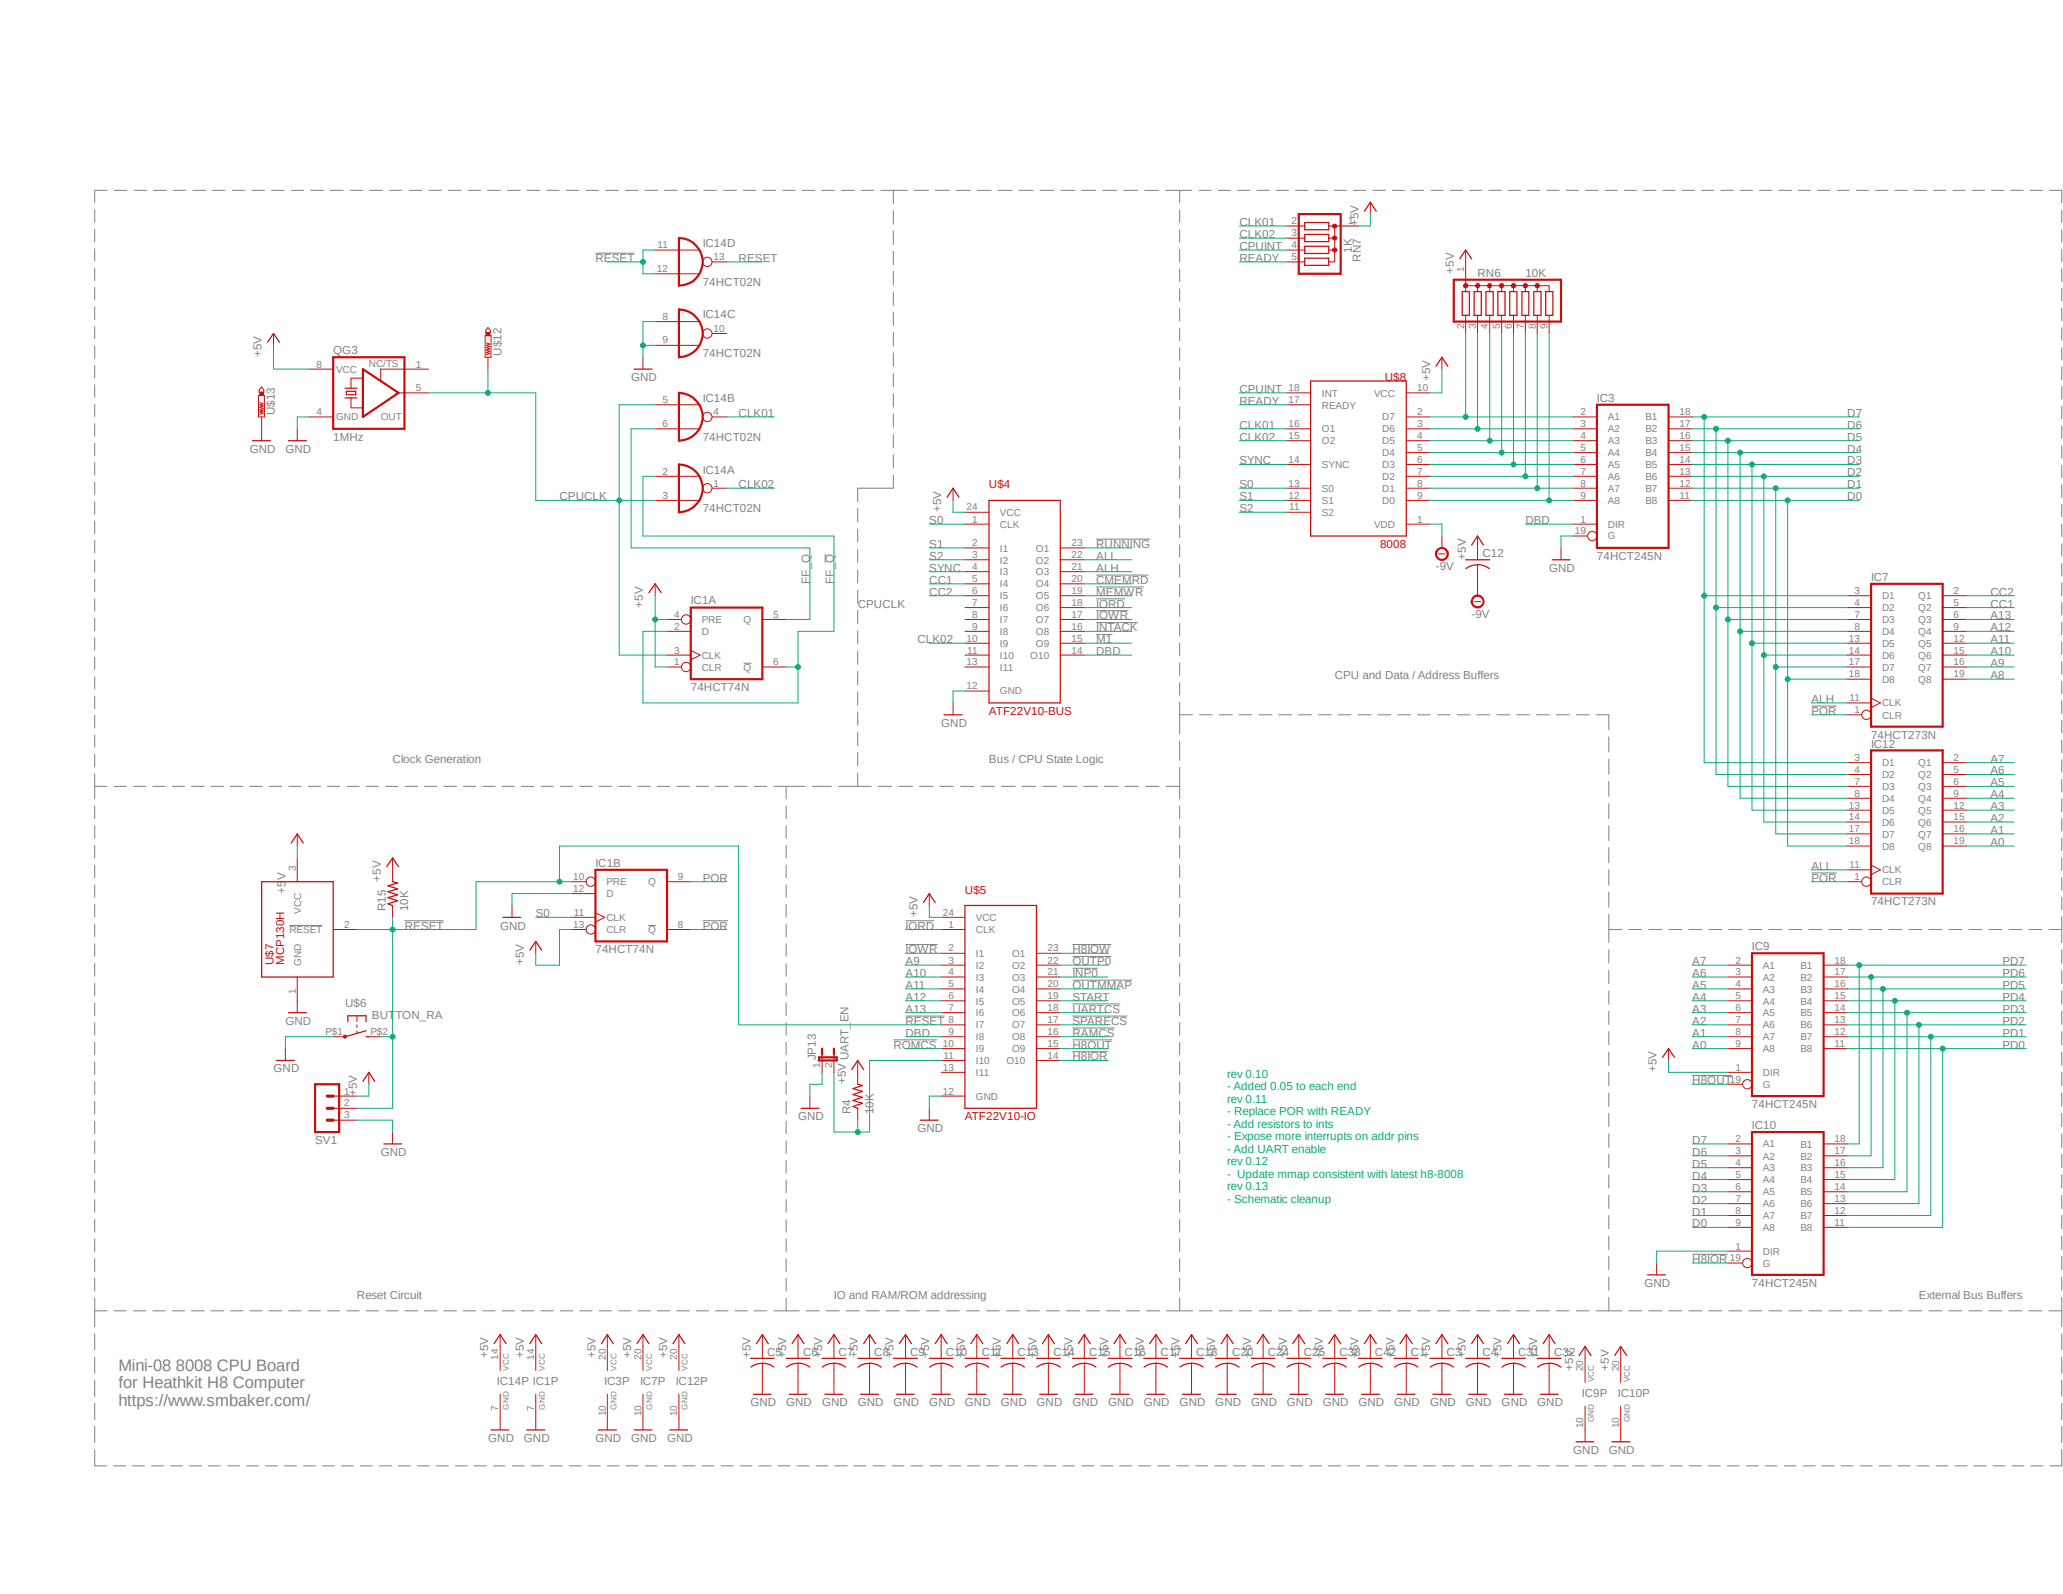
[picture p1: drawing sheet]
<svg xmlns="http://www.w3.org/2000/svg" width="279mm" height="216mm" viewBox="0 0 279 216" stroke-linecap="round" stroke-linejoin="round" font-family="sans-serif">
<defs><g id="words">
<g font-size="2.2" fill="#808080">
<text x="16" y="185.6">Mini-08 8008 CPU Board</text>
<text x="16" y="188">for Heathkit H8 Computer</text>
<text x="16" y="190.5">https://www.smbaker.com/</text>
</g>
<g font-size="1.6" fill="#808080">
<text x="80.6" y="35.5">RESET</text>
<text x="95.2" y="33.4">IC14D</text>
<text x="100" y="35.5">RESET</text>
<text x="167.9" y="30.6">CLK01</text>
<text x="167.9" y="32.3">CLK02</text>
<text x="167.9" y="35.5">READY</text>
<text x="167.9" y="33.9">CPUINT</text>
<text x="183.1" y="34.2" transform="rotate(-90 183.1 34.2)">1K</text>
<text x="184" y="30.6" transform="rotate(-90 184 30.6)">+5V</text>
<text x="184.3" y="35.4" transform="rotate(-90 184.3 35.4)">RN7</text>
<text x="95.2" y="38.7">74HCT02N</text>
<text x="196.9" y="37.1" transform="rotate(-90 196.9 37.1)">+5V</text>
<text x="200.1" y="37.5">RN6</text>
<text x="206.6" y="37.5">10K</text>
<text x="45.1" y="48">QG3</text>
<text x="95.2" y="43.1">IC14C</text>
<text x="35.4" y="48.4" transform="rotate(-90 35.4 48.4)">+5V</text>
<text x="67.9" y="48.2" transform="rotate(-90 67.9 48.2)">U$12</text>
<text x="85.5" y="51.6">GND</text>
<text x="95.2" y="48.4">74HCT02N</text>
<text x="167.9" y="53.2">CPUINT</text>
<text x="193.7" y="51.6" transform="rotate(-90 193.7 51.6)">+5V</text>
<text x="37.2" y="56.2" transform="rotate(-90 37.2 56.2)">U$13</text>
<text x="45.1" y="59.7">1MHz</text>
<text x="95.2" y="59.7">74HCT02N</text>
<text x="95.2" y="54.4">IC14B</text>
<text x="100" y="56.5">CLK01</text>
<text x="167.9" y="58.1">CLK01</text>
<text x="167.9" y="59.7">CLK02</text>
<text x="167.9" y="54.8">READY</text>
<text x="216.3" y="54.4">IC3</text>
<text x="250.2" y="56.5">D7</text>
<text x="250.2" y="58.1">D6</text>
<text x="250.2" y="59.7">D5</text>
<text x="33.8" y="61.3">GND</text>
<text x="38.7" y="61.3">GND</text>
<text x="95.2" y="64.1">IC14A</text>
<text x="167.9" y="62.9">SYNC</text>
<text x="250.2" y="61.3">D4</text>
<text x="250.2" y="62.9">D3</text>
<text x="250.2" y="64.5">D2</text>
<text x="75.8" y="67.8">CPUCLK</text>
<text x="95.2" y="69.4">74HCT02N</text>
<text x="100" y="66.1">CLK02</text>
<text x="125.9" y="71">S0</text>
<text x="127.5" y="69.4" transform="rotate(-90 127.5 69.4)">+5V</text>
<text x="167.9" y="66.1">S0</text>
<text x="167.9" y="67.8">S1</text>
<text x="167.9" y="69.4">S2</text>
<text x="206.6" y="71">DBD</text>
<text x="250.2" y="66.1">D1</text>
<text x="250.2" y="67.8">D0</text>
<text x="125.9" y="74.2">S1</text>
<text x="125.9" y="75.8">S2</text>
<text x="125.9" y="77.4">SYNC</text>
<text x="148.5" y="74.2">RUNNING</text>
<text x="148.5" y="77.4">ALH</text>
<text x="148.5" y="75.8">ALL</text>
<text x="194.5" y="77.2">-9V</text>
<text x="198.5" y="75.8" transform="rotate(-90 198.5 75.8)">+5V</text>
<text x="200.8" y="75.4">C12</text>
<text x="209.8" y="77.4">GND</text>
<text x="216.3" y="75.8">74HCT245N</text>
<text x="87.1" y="82.3" transform="rotate(-90 87.1 82.3)">+5V</text>
<text x="93.6" y="81.9">IC1A</text>
<text x="109.7" y="79.1" transform="rotate(-90 109.7 79.1)">FF_Q</text>
<text x="112.9" y="79.1" transform="rotate(-90 112.9 79.1)">FF_Q</text>
<text x="116.2" y="82.3">CPUCLK</text>
<text x="125.9" y="80.7">CC2</text>
<text x="125.9" y="79.1">CC1</text>
<text x="148.5" y="82.3">IORD</text>
<text x="148.5" y="80.7">MEMWR</text>
<text x="148.5" y="79.1">CMEMRD</text>
<text x="148.5" y="83.9">IOWR</text>
<text x="199.3" y="83.7">-9V</text>
<text x="253.4" y="78.7">IC7</text>
<text x="269.6" y="80.7">CC2</text>
<text x="269.6" y="82.3">CC1</text>
<text x="269.6" y="83.9">A13</text>
<text x="124.2" y="87.1">CLK02</text>
<text x="148.5" y="88.7">DBD</text>
<text x="148.5" y="87.1">M1</text>
<text x="148.5" y="85.5">INTACK</text>
<text x="269.6" y="85.5">A12</text>
<text x="269.6" y="87.1">A11</text>
<text x="269.6" y="88.7">A10</text>
<text x="93.6" y="93.6">74HCT74N</text>
<text x="180.8" y="92">CPU and Data / Address Buffers</text>
<text x="245.3" y="95.2">ALH</text>
<text x="269.6" y="90.4">A9</text>
<text x="269.6" y="92">A8</text>
<text x="127.5" y="98.4">GND</text>
<text x="245.3" y="96.8">POR</text>
<text x="253.4" y="100">74HCT273N</text>
<text x="253.4" y="101.3">IC12</text>
<text x="53.2" y="103.3">Clock Generation</text>
<text x="133.9" y="103.3">Bus / CPU State Logic</text>
<text x="269.6" y="103.3">A7</text>
<text x="269.6" y="104.9">A6</text>
<text x="269.6" y="106.5">A5</text>
<text x="269.6" y="108.1">A4</text>
<text x="269.6" y="111.3">A2</text>
<text x="269.6" y="112.9">A1</text>
<text x="269.6" y="109.7">A3</text>
<text x="51.6" y="119.4" transform="rotate(-90 51.6 119.4)">+5V</text>
<text x="80.6" y="117.4">IC1B</text>
<text x="95.2" y="119.4">POR</text>
<text x="245.3" y="119.4">POR</text>
<text x="245.3" y="117.8">ALL</text>
<text x="269.6" y="114.6">A0</text>
<text x="38.7" y="121" transform="rotate(-90 38.7 121)">+5V</text>
<text x="52.2" y="123.4" transform="rotate(-90 52.2 123.4)">R15</text>
<text x="54.8" y="125.9">RESET</text>
<text x="55.3" y="123.4" transform="rotate(-90 55.3 123.4)">10K</text>
<text x="67.7" y="125.9">GND</text>
<text x="72.6" y="124.2">S0</text>
<text x="95.2" y="125.9">POR</text>
<text x="122.6" y="125.9">IORD</text>
<text x="124.2" y="124.2" transform="rotate(-90 124.2 124.2)">+5V</text>
<text x="253.4" y="122.6">74HCT273N</text>
<text x="71" y="130.7" transform="rotate(-90 71 130.7)">+5V</text>
<text x="80.6" y="129.1">74HCT74N</text>
<text x="122.6" y="130.7">A9</text>
<text x="122.6" y="129.1">IOWR</text>
<text x="145.2" y="130.7">OUTP0</text>
<text x="145.2" y="129.1">H8IOW</text>
<text x="229.2" y="130.7">A7</text>
<text x="237.3" y="128.7">IC9</text>
<text x="271.2" y="130.7">PD7</text>
<text x="46.7" y="136.4">U$6</text>
<text x="122.6" y="137.2">A13</text>
<text x="122.6" y="135.6">A12</text>
<text x="122.6" y="133.9">A11</text>
<text x="122.6" y="132.3">A10</text>
<text x="145.2" y="135.6">START</text>
<text x="145.2" y="133.9">OUTMMAP</text>
<text x="145.2" y="137.2">UARTCS</text>
<text x="145.2" y="132.3">INP0</text>
<text x="229.2" y="132.3">A6</text>
<text x="229.2" y="133.9">A5</text>
<text x="229.2" y="135.6">A4</text>
<text x="229.2" y="137.2">A3</text>
<text x="271.2" y="132.3">PD6</text>
<text x="271.2" y="133.9">PD5</text>
<text x="271.2" y="135.6">PD4</text>
<text x="271.2" y="137.2">PD3</text>
<text x="38.7" y="138.8">GND</text>
<text x="50.4" y="138">BUTTON_RA</text>
<text x="110.5" y="143.6" transform="rotate(-90 110.5 143.6)">JP13</text>
<text x="121" y="142">ROMCS</text>
<text x="122.6" y="138.8">RESET</text>
<text x="122.6" y="140.4">DBD</text>
<text x="145.2" y="140.4">RAMCS</text>
<text x="145.2" y="142">H8OUT</text>
<text x="145.2" y="143.6">H8IOR</text>
<text x="145.2" y="138.8">SPARECS</text>
<text x="229.2" y="138.8">A2</text>
<text x="229.2" y="140.4">A1</text>
<text x="229.2" y="142">A0</text>
<text x="271.2" y="138.8">PD2</text>
<text x="271.2" y="140.4">PD1</text>
<text x="271.2" y="142">PD0</text>
<text x="37" y="145.2">GND</text>
<text x="48.3" y="148.5" transform="rotate(-90 48.3 148.5)">+5V</text>
<text x="114.6" y="146.9" transform="rotate(-90 114.6 146.9)">+5V UART_EN</text>
<text x="224.4" y="145.2" transform="rotate(-90 224.4 145.2)">+5V</text>
<text x="229.2" y="146.9">H8OUT</text>
<text x="42.7" y="154.9">SV1</text>
<text x="108.1" y="151.7">GND</text>
<text x="115.2" y="150.9" transform="rotate(-90 115.2 150.9)">R4</text>
<text x="118.3" y="150.9" transform="rotate(-90 118.3 150.9)">10K</text>
<text x="124.2" y="153.3">GND</text>
<text x="229.2" y="154.9">D7</text>
<text x="237.3" y="152.9">IC10</text>
<text x="237.3" y="150.1">74HCT245N</text>
<text x="51.6" y="156.5">GND</text>
<text x="229.2" y="159.8">D4</text>
<text x="229.2" y="161.4">D3</text>
<text x="229.2" y="156.5">D6</text>
<text x="229.2" y="158.2">D5</text>
<text x="229.2" y="163">D2</text>
<text x="229.2" y="164.6">D1</text>
<text x="229.2" y="166.2">D0</text>
<text x="229.2" y="171.1">H8IOR</text>
<text x="48.3" y="175.9">Reset Circuit</text>
<text x="112.9" y="175.9">IO and RAM/ROM addressing</text>
<text x="222.7" y="174.3">GND</text>
<text x="237.3" y="174.3">74HCT245N</text>
<text x="259.9" y="175.9">External Bus Buffers</text>
<text x="66.1" y="184" transform="rotate(-90 66.1 184)">+5V</text>
<text x="71" y="184" transform="rotate(-90 71 184)">+5V</text>
<text x="80.6" y="184" transform="rotate(-90 80.6 184)">+5V</text>
<text x="85.5" y="184" transform="rotate(-90 85.5 184)">+5V</text>
<text x="90.3" y="184" transform="rotate(-90 90.3 184)">+5V</text>
<text x="101.6" y="184" transform="rotate(-90 101.6 184)">+5V</text>
<text x="103.9" y="183.6">C5</text>
<text x="106.5" y="184" transform="rotate(-90 106.5 184)">+5V</text>
<text x="108.8" y="183.6">C6</text>
<text x="111.3" y="184" transform="rotate(-90 111.3 184)">+5V</text>
<text x="113.6" y="183.6">C7</text>
<text x="116.2" y="184" transform="rotate(-90 116.2 184)">+5V</text>
<text x="118.4" y="183.6">C8</text>
<text x="121" y="184" transform="rotate(-90 121 184)">+5V</text>
<text x="123.3" y="183.6">C9</text>
<text x="125.9" y="184" transform="rotate(-90 125.9 184)">+5V</text>
<text x="128.1" y="183.6">C10</text>
<text x="130.7" y="184" transform="rotate(-90 130.7 184)">+5V</text>
<text x="133" y="183.6">C11</text>
<text x="135.6" y="184" transform="rotate(-90 135.6 184)">+5V</text>
<text x="137.8" y="183.6">C13</text>
<text x="140.4" y="184" transform="rotate(-90 140.4 184)">+5V</text>
<text x="142.7" y="183.6">C14</text>
<text x="145.2" y="184" transform="rotate(-90 145.2 184)">+5V</text>
<text x="147.5" y="183.6">C15</text>
<text x="150.1" y="184" transform="rotate(-90 150.1 184)">+5V</text>
<text x="152.3" y="183.6">C16</text>
<text x="154.9" y="184" transform="rotate(-90 154.9 184)">+5V</text>
<text x="157.2" y="183.6">C17</text>
<text x="159.8" y="184" transform="rotate(-90 159.8 184)">+5V</text>
<text x="162" y="183.6">C18</text>
<text x="164.6" y="184" transform="rotate(-90 164.6 184)">+5V</text>
<text x="166.9" y="183.6">C20</text>
<text x="169.5" y="184" transform="rotate(-90 169.5 184)">+5V</text>
<text x="171.7" y="183.6">C24</text>
<text x="174.3" y="184" transform="rotate(-90 174.3 184)">+5V</text>
<text x="176.6" y="183.6">C25</text>
<text x="179.2" y="184" transform="rotate(-90 179.2 184)">+5V</text>
<text x="181.4" y="183.6">C38</text>
<text x="184" y="184" transform="rotate(-90 184 184)">+5V</text>
<text x="186.2" y="183.6">C42</text>
<text x="188.8" y="184" transform="rotate(-90 188.8 184)">+5V</text>
<text x="191.1" y="183.6">C1</text>
<text x="193.7" y="184" transform="rotate(-90 193.7 184)">+5V</text>
<text x="195.9" y="183.6">C3</text>
<text x="198.5" y="184" transform="rotate(-90 198.5 184)">+5V</text>
<text x="200.8" y="183.6">C4</text>
<text x="203.4" y="184" transform="rotate(-90 203.4 184)">+5V</text>
<text x="205.6" y="183.6">C31</text>
<text x="208.2" y="184" transform="rotate(-90 208.2 184)">+5V</text>
<text x="210.5" y="183.6">C32</text>
<text x="213.1" y="185.6" transform="rotate(-90 213.1 185.6)">+5V</text>
<text x="217.9" y="185.6" transform="rotate(-90 217.9 185.6)">+5V</text>
<text x="67.3" y="187.6">IC14P IC1P</text>
<text x="81.8" y="187.6">IC3P</text>
<text x="86.7" y="187.6">IC7P</text>
<text x="91.5" y="187.6">IC12P</text>
<text x="101.6" y="190.5">GND</text>
<text x="106.5" y="190.5">GND</text>
<text x="111.3" y="190.5">GND</text>
<text x="116.2" y="190.5">GND</text>
<text x="121" y="190.5">GND</text>
<text x="125.9" y="190.5">GND</text>
<text x="130.7" y="190.5">GND</text>
<text x="135.6" y="190.5">GND</text>
<text x="140.4" y="190.5">GND</text>
<text x="145.2" y="190.5">GND</text>
<text x="150.1" y="190.5">GND</text>
<text x="154.9" y="190.5">GND</text>
<text x="159.8" y="190.5">GND</text>
<text x="164.6" y="190.5">GND</text>
<text x="169.5" y="190.5">GND</text>
<text x="174.3" y="190.5">GND</text>
<text x="179.2" y="190.5">GND</text>
<text x="184" y="190.5">GND</text>
<text x="188.8" y="190.5">GND</text>
<text x="193.7" y="190.5">GND</text>
<text x="198.5" y="190.5">GND</text>
<text x="203.4" y="190.5">GND</text>
<text x="208.2" y="190.5">GND</text>
<text x="214.2" y="189.2">IC9P</text>
<text x="219.1" y="189.2">IC10P</text>
<text x="66.1" y="195.3">GND</text>
<text x="71" y="195.3">GND</text>
<text x="80.6" y="195.3">GND</text>
<text x="85.5" y="195.3">GND</text>
<text x="90.3" y="195.3">GND</text>
<text x="213.1" y="196.9">GND</text>
<text x="217.9" y="196.9">GND</text>
</g>
<g font-size="1.6" fill="#c90d0c">
<text x="187.5" y="51.6">U$8</text>
<text x="133.9" y="66.1">U$4</text>
<text x="186.9" y="74.2">8008</text>
<text x="133.9" y="96.8">ATF22V10-BUS</text>
<text x="130.7" y="121">U$5</text>
<text x="37" y="130.7" transform="rotate(-90 37 130.7)">U$7</text>
<text x="38.5" y="130.7" transform="rotate(-90 38.5 130.7)">MCP130H</text>
<text x="130.7" y="151.7">ATF22V10-IO</text>
</g>
<g font-size="1.6" fill="#0dab76">
<text x="166.2" y="146">rev 0.10</text>
<text x="166.2" y="147.7">- Added 0.05 to each end</text>
<text x="166.2" y="149.4">rev 0.11</text>
<text x="166.2" y="151.1">- Replace POR with READY</text>
<text x="166.2" y="152.8">- Add resistors to ints</text>
<text x="166.2" y="154.5">- Expose more interrupts on addr pins</text>
<text x="166.2" y="156.2">- Add UART enable</text>
<text x="166.2" y="157.9">rev 0.12</text>
<text x="166.2" y="159.6">- Update mmap consistent with latest h8-8008</text>
<text x="166.2" y="161.2">rev 0.13</text>
<text x="166.2" y="162.9">- Schematic cleanup</text>
</g>
<g font-size="1.4" fill="#808080">
<text x="89" y="33.6">11</text>
<text x="96.6" y="35.3">13</text>
<text x="174.9" y="30.4">2</text>
<text x="174.9" y="32">3</text>
<text x="174.9" y="33.6">4</text>
<text x="174.9" y="35.3">5</text>
<text x="182.6" y="30.4">1</text>
<text x="88.9" y="36.9">12</text>
<text x="198.3" y="36.9" transform="rotate(-90 198.3 36.9)">1</text>
<text x="89.7" y="43.3">8</text>
<text x="89.7" y="46.5">9</text>
<text x="96.6" y="44.9">10</text>
<text x="198.3" y="44.5" transform="rotate(-90 198.3 44.5)">2</text>
<text x="199.9" y="44.5" transform="rotate(-90 199.9 44.5)">3</text>
<text x="201.5" y="44.5" transform="rotate(-90 201.5 44.5)">4</text>
<text x="203.1" y="44.5" transform="rotate(-90 203.1 44.5)">5</text>
<text x="204.8" y="44.5" transform="rotate(-90 204.8 44.5)">6</text>
<text x="206.4" y="44.5" transform="rotate(-90 206.4 44.5)">7</text>
<text x="208" y="44.5" transform="rotate(-90 208 44.5)">8</text>
<text x="209.6" y="44.5" transform="rotate(-90 209.6 44.5)">9</text>
<text x="42.9" y="49.8">8</text>
<text x="45.5" y="50.5">VCC</text>
<text x="50" y="49.7">NC/TS</text>
<text x="56.3" y="53">5</text>
<text x="56.3" y="49.8">1</text>
<text x="174.5" y="53">18</text>
<text x="179" y="53.7">INT</text>
<text x="186.1" y="53.7">VCC</text>
<text x="191.9" y="53">10</text>
<text x="42.9" y="56.2">4</text>
<text x="45.5" y="56.9">GND</text>
<text x="51.6" y="56.9">OUT</text>
<text x="89.7" y="54.6">5</text>
<text x="89.7" y="57.8">6</text>
<text x="96.6" y="56.2">4</text>
<text x="174.5" y="54.6">17</text>
<text x="174.5" y="57.8">16</text>
<text x="174.5" y="59.5">15</text>
<text x="179" y="55.3">READY</text>
<text x="179" y="58.5">O1</text>
<text x="187.2" y="58.5">D6</text>
<text x="187.2" y="56.9">D7</text>
<text x="191.9" y="59.5">4</text>
<text x="191.9" y="57.8">3</text>
<text x="191.9" y="56.2">2</text>
<text x="214" y="56.2">2</text>
<text x="214" y="57.8">3</text>
<text x="214" y="59.5">4</text>
<text x="217.8" y="56.9">A1</text>
<text x="217.8" y="58.5">A2</text>
<text x="222.8" y="58.5">B2</text>
<text x="222.8" y="56.9">B1</text>
<text x="227.5" y="59.5">16</text>
<text x="227.5" y="57.8">17</text>
<text x="227.5" y="56.2">18</text>
<text x="89.7" y="64.3">2</text>
<text x="96.6" y="65.9">1</text>
<text x="174.5" y="62.7">14</text>
<text x="174.5" y="65.9">13</text>
<text x="179" y="60.2">O2</text>
<text x="179" y="63.4">SYNC</text>
<text x="187.2" y="65">D2</text>
<text x="187.2" y="63.4">D3</text>
<text x="187.2" y="61.8">D4</text>
<text x="187.2" y="60.2">D5</text>
<text x="191.9" y="65.9">8</text>
<text x="191.9" y="64.3">7</text>
<text x="191.9" y="62.7">6</text>
<text x="191.9" y="61.1">5</text>
<text x="214" y="61.1">5</text>
<text x="214" y="62.7">6</text>
<text x="214" y="64.3">7</text>
<text x="214" y="65.9">8</text>
<text x="217.8" y="60.2">A3</text>
<text x="217.8" y="61.8">A4</text>
<text x="217.8" y="63.4">A5</text>
<text x="217.8" y="65">A6</text>
<text x="222.8" y="65">B6</text>
<text x="222.8" y="63.4">B5</text>
<text x="222.8" y="61.8">B4</text>
<text x="222.8" y="60.2">B3</text>
<text x="227.5" y="65.9">12</text>
<text x="227.5" y="64.3">13</text>
<text x="227.5" y="62.7">14</text>
<text x="227.5" y="61.1">15</text>
<text x="89.7" y="67.5">3</text>
<text x="130.9" y="69.1">24</text>
<text x="131.7" y="70.8">1</text>
<text x="135.4" y="69.8">VCC</text>
<text x="135.4" y="71.5">CLK</text>
<text x="174.5" y="67.5">12</text>
<text x="174.6" y="69.1">11</text>
<text x="179" y="66.6">S0</text>
<text x="179" y="68.2">S1</text>
<text x="179" y="69.8">S2</text>
<text x="186.1" y="71.5">VDD</text>
<text x="187.2" y="68.2">D0</text>
<text x="187.2" y="66.6">D1</text>
<text x="191.9" y="70.8">1</text>
<text x="191.9" y="67.5">9</text>
<text x="214" y="70.8">1</text>
<text x="214" y="67.5">9</text>
<text x="217.8" y="71.5">DIR</text>
<text x="217.8" y="66.6">A7</text>
<text x="217.8" y="68.2">A8</text>
<text x="222.8" y="68.2">B8</text>
<text x="222.8" y="66.6">B7</text>
<text x="227.5" y="67.5">11</text>
<text x="131.7" y="74">2</text>
<text x="131.7" y="75.6">3</text>
<text x="131.7" y="77.2">4</text>
<text x="135.4" y="74.7">I1</text>
<text x="135.4" y="76.3">I2</text>
<text x="135.4" y="77.9">I3</text>
<text x="140.3" y="74.7">O1</text>
<text x="140.3" y="76.3">O2</text>
<text x="140.3" y="77.9">O3</text>
<text x="145.1" y="74">23</text>
<text x="145.1" y="75.6">22</text>
<text x="145.1" y="77.2">21</text>
<text x="213.3" y="72.4">19</text>
<text x="217.8" y="73.1">G</text>
<text x="91.3" y="83.7">4</text>
<text x="104.7" y="83.7">5</text>
<text x="131.7" y="78.8">5</text>
<text x="131.7" y="80.4">6</text>
<text x="131.7" y="82">7</text>
<text x="131.7" y="83.7">8</text>
<text x="135.4" y="79.5">I4</text>
<text x="135.4" y="81.2">I5</text>
<text x="135.4" y="82.8">I6</text>
<text x="140.3" y="79.5">O4</text>
<text x="140.3" y="81.2">O5</text>
<text x="140.3" y="82.8">O6</text>
<text x="145.1" y="78.8">20</text>
<text x="145.1" y="80.4">19</text>
<text x="145.1" y="82">18</text>
<text x="145.1" y="83.7">17</text>
<text x="251.2" y="80.4">3</text>
<text x="251.2" y="82">4</text>
<text x="251.2" y="83.7">7</text>
<text x="254.9" y="81.2">D1</text>
<text x="254.9" y="82.8">D2</text>
<text x="259.8" y="81.2">Q1</text>
<text x="259.8" y="82.8">Q2</text>
<text x="264.6" y="80.4">2</text>
<text x="264.6" y="82">5</text>
<text x="264.6" y="83.7">6</text>
<text x="91.3" y="85.3">2</text>
<text x="91.3" y="88.5">3</text>
<text x="95" y="86">D</text>
<text x="95" y="89.2">CLK</text>
<text x="95" y="84.4">PRE</text>
<text x="100.7" y="84.4">Q</text>
<text x="130.9" y="86.9">10</text>
<text x="131" y="88.5">11</text>
<text x="131.7" y="85.3">9</text>
<text x="135.4" y="84.4">I7</text>
<text x="135.4" y="86">I8</text>
<text x="135.4" y="87.6">I9</text>
<text x="135.4" y="89.2">I10</text>
<text x="139.5" y="89.2">O10</text>
<text x="140.3" y="84.4">O7</text>
<text x="140.3" y="86">O8</text>
<text x="140.3" y="87.6">O9</text>
<text x="145.1" y="85.3">16</text>
<text x="145.1" y="86.9">15</text>
<text x="145.1" y="88.5">14</text>
<text x="250.4" y="86.9">13</text>
<text x="250.4" y="88.5">14</text>
<text x="251.2" y="85.3">8</text>
<text x="254.9" y="84.4">D3</text>
<text x="254.9" y="86">D4</text>
<text x="254.9" y="87.6">D5</text>
<text x="254.9" y="89.2">D6</text>
<text x="259.8" y="84.4">Q3</text>
<text x="259.8" y="86">Q4</text>
<text x="259.8" y="87.6">Q5</text>
<text x="259.8" y="89.2">Q6</text>
<text x="264.6" y="85.3">9</text>
<text x="264.6" y="86.9">12</text>
<text x="264.6" y="88.5">15</text>
<text x="91.3" y="90.1">1</text>
<text x="95" y="90.8">CLR</text>
<text x="100.7" y="90.8">Q</text>
<text x="104.7" y="90.1">6</text>
<text x="130.9" y="90.1">13</text>
<text x="130.9" y="93.3">12</text>
<text x="135.4" y="90.8">I11</text>
<text x="135.4" y="94.1">GND</text>
<text x="250.4" y="90.1">17</text>
<text x="250.4" y="91.7">18</text>
<text x="250.5" y="95">11</text>
<text x="254.9" y="95.7">CLK</text>
<text x="254.9" y="90.8">D7</text>
<text x="254.9" y="92.5">D8</text>
<text x="259.8" y="90.8">Q7</text>
<text x="259.8" y="92.5">Q8</text>
<text x="264.6" y="90.1">16</text>
<text x="264.6" y="91.7">19</text>
<text x="251.2" y="96.6">1</text>
<text x="254.9" y="97.3">CLR</text>
<text x="251.2" y="103">3</text>
<text x="251.2" y="104.6">4</text>
<text x="251.2" y="106.3">7</text>
<text x="251.2" y="107.9">8</text>
<text x="254.9" y="103.8">D1</text>
<text x="254.9" y="105.4">D2</text>
<text x="254.9" y="107">D3</text>
<text x="259.8" y="103.8">Q1</text>
<text x="259.8" y="105.4">Q2</text>
<text x="259.8" y="107">Q3</text>
<text x="264.6" y="103">2</text>
<text x="264.6" y="104.6">5</text>
<text x="264.6" y="106.3">6</text>
<text x="264.6" y="107.9">9</text>
<text x="250.4" y="109.5">13</text>
<text x="250.4" y="111.1">14</text>
<text x="250.4" y="112.7">17</text>
<text x="254.9" y="108.6">D4</text>
<text x="254.9" y="110.2">D5</text>
<text x="254.9" y="111.8">D6</text>
<text x="254.9" y="113.5">D7</text>
<text x="259.8" y="108.6">Q4</text>
<text x="259.8" y="110.2">Q5</text>
<text x="259.8" y="111.8">Q6</text>
<text x="259.8" y="113.5">Q7</text>
<text x="264.6" y="109.5">12</text>
<text x="264.6" y="111.1">15</text>
<text x="264.6" y="112.7">16</text>
<text x="40" y="117.9" transform="rotate(-90 40 117.9)">3</text>
<text x="77.6" y="119.2">10</text>
<text x="82.1" y="119.9">PRE</text>
<text x="87.8" y="119.9">Q</text>
<text x="91.8" y="119.2">9</text>
<text x="250.4" y="114.3">18</text>
<text x="250.5" y="117.6">11</text>
<text x="251.2" y="119.2">1</text>
<text x="254.9" y="119.9">CLR</text>
<text x="254.9" y="118.3">CLK</text>
<text x="254.9" y="115.1">D8</text>
<text x="259.8" y="115.1">Q8</text>
<text x="264.6" y="114.3">19</text>
<text x="40.8" y="123.7" transform="rotate(-90 40.8 123.7)">VCC</text>
<text x="46.6" y="125.6">2</text>
<text x="77.6" y="125.6">13</text>
<text x="77.6" y="120.8">12</text>
<text x="77.7" y="124">11</text>
<text x="82.1" y="121.5">D</text>
<text x="82.1" y="124.8">CLK</text>
<text x="91.8" y="125.6">8</text>
<text x="127.7" y="124">24</text>
<text x="128.4" y="125.6">1</text>
<text x="132.2" y="124.8">VCC</text>
<text x="39.2" y="126.4">RESET</text>
<text x="40.8" y="130.9" transform="rotate(-90 40.8 130.9)">GND</text>
<text x="82.1" y="126.4">CLR</text>
<text x="87.8" y="126.4">Q</text>
<text x="128.4" y="128.9">2</text>
<text x="128.4" y="130.5">3</text>
<text x="132.2" y="126.4">CLK</text>
<text x="132.2" y="129.6">I1</text>
<text x="132.2" y="131.2">I2</text>
<text x="137.1" y="129.6">O1</text>
<text x="137.1" y="131.2">O2</text>
<text x="141.9" y="128.9">23</text>
<text x="141.9" y="130.5">22</text>
<text x="235" y="130.5">2</text>
<text x="238.8" y="131.2">A1</text>
<text x="243.8" y="131.2">B1</text>
<text x="248.5" y="130.5">18</text>
<text x="40" y="134.6" transform="rotate(-90 40 134.6)">1</text>
<text x="128.4" y="132.1">4</text>
<text x="128.4" y="133.7">5</text>
<text x="128.4" y="135.3">6</text>
<text x="128.4" y="136.9">7</text>
<text x="132.2" y="132.8">I3</text>
<text x="132.2" y="134.5">I4</text>
<text x="132.2" y="136.1">I5</text>
<text x="132.2" y="137.7">I6</text>
<text x="137.1" y="132.8">O3</text>
<text x="137.1" y="134.5">O4</text>
<text x="137.1" y="136.1">O5</text>
<text x="137.1" y="137.7">O6</text>
<text x="141.9" y="132.1">21</text>
<text x="141.9" y="133.7">20</text>
<text x="141.9" y="135.3">19</text>
<text x="141.9" y="136.9">18</text>
<text x="235" y="132.1">3</text>
<text x="235" y="133.7">4</text>
<text x="235" y="135.3">5</text>
<text x="235" y="136.9">6</text>
<text x="238.8" y="132.8">A2</text>
<text x="238.8" y="134.5">A3</text>
<text x="238.8" y="136.1">A4</text>
<text x="238.8" y="137.7">A5</text>
<text x="243.8" y="137.7">B5</text>
<text x="243.8" y="136.1">B4</text>
<text x="243.8" y="134.5">B3</text>
<text x="243.8" y="132.8">B2</text>
<text x="248.5" y="136.9">14</text>
<text x="248.5" y="135.3">15</text>
<text x="248.5" y="133.7">16</text>
<text x="248.5" y="132.1">17</text>
<text x="44.1" y="140.2">P$1</text>
<text x="50.2" y="140.2">P$2</text>
<text x="127.7" y="141.8">10</text>
<text x="127.8" y="143.4">11</text>
<text x="128.4" y="138.6">8</text>
<text x="128.4" y="140.2">9</text>
<text x="132.2" y="139.3">I7</text>
<text x="132.2" y="140.9">I8</text>
<text x="132.2" y="142.5">I9</text>
<text x="137.1" y="139.3">O7</text>
<text x="137.1" y="140.9">O8</text>
<text x="137.1" y="142.5">O9</text>
<text x="141.9" y="138.6">17</text>
<text x="141.9" y="140.2">16</text>
<text x="141.9" y="141.8">15</text>
<text x="141.9" y="143.4">14</text>
<text x="235" y="138.6">7</text>
<text x="235" y="140.2">8</text>
<text x="235" y="141.8">9</text>
<text x="238.8" y="139.3">A6</text>
<text x="238.8" y="140.9">A7</text>
<text x="238.8" y="142.5">A8</text>
<text x="243.8" y="142.5">B8</text>
<text x="243.8" y="140.9">B7</text>
<text x="243.8" y="139.3">B6</text>
<text x="248.5" y="141.8">11</text>
<text x="248.5" y="140.2">12</text>
<text x="248.5" y="138.6">13</text>
<text x="46.6" y="148.3">1</text>
<text x="46.6" y="149.9">2</text>
<text x="111.1" y="144.6" transform="rotate(-90 111.1 144.6)">1</text>
<text x="112.7" y="144.6" transform="rotate(-90 112.7 144.6)">2</text>
<text x="127.7" y="145">13</text>
<text x="127.7" y="148.3">12</text>
<text x="132.2" y="144.1">I10</text>
<text x="132.2" y="145.8">I11</text>
<text x="132.2" y="149">GND</text>
<text x="136.3" y="144.1">O10</text>
<text x="234.3" y="146.6">19</text>
<text x="235" y="145">1</text>
<text x="238.8" y="145.8">DIR</text>
<text x="238.8" y="147.4">G</text>
<text x="46.6" y="151.5">3</text>
<text x="235" y="154.7">2</text>
<text x="238.8" y="155.4">A1</text>
<text x="243.8" y="155.4">B1</text>
<text x="248.5" y="154.7">18</text>
<text x="235" y="156.3">3</text>
<text x="235" y="157.9">4</text>
<text x="235" y="159.6">5</text>
<text x="235" y="161.2">6</text>
<text x="238.8" y="157.1">A2</text>
<text x="238.8" y="158.7">A3</text>
<text x="238.8" y="160.3">A4</text>
<text x="238.8" y="161.9">A5</text>
<text x="243.8" y="161.9">B5</text>
<text x="243.8" y="160.3">B4</text>
<text x="243.8" y="158.7">B3</text>
<text x="243.8" y="157.1">B2</text>
<text x="248.5" y="161.2">14</text>
<text x="248.5" y="159.6">15</text>
<text x="248.5" y="157.9">16</text>
<text x="248.5" y="156.3">17</text>
<text x="235" y="162.8">7</text>
<text x="235" y="164.4">8</text>
<text x="235" y="166">9</text>
<text x="238.8" y="163.5">A6</text>
<text x="238.8" y="165.1">A7</text>
<text x="238.8" y="166.7">A8</text>
<text x="243.8" y="166.8">B8</text>
<text x="243.8" y="165.1">B7</text>
<text x="243.8" y="163.5">B6</text>
<text x="248.5" y="166">11</text>
<text x="248.5" y="164.4">12</text>
<text x="248.5" y="162.8">13</text>
<text x="234.3" y="170.9">19</text>
<text x="235" y="169.2">1</text>
<text x="238.8" y="170">DIR</text>
<text x="238.8" y="171.6">G</text>
<text x="67.5" y="184.2" transform="rotate(-90 67.5 184.2)">14</text>
<text x="72.3" y="184.2" transform="rotate(-90 72.3 184.2)">14</text>
<text x="82" y="184.2" transform="rotate(-90 82 184.2)">20</text>
<text x="86.9" y="184.2" transform="rotate(-90 86.9 184.2)">20</text>
<text x="91.7" y="184.2" transform="rotate(-90 91.7 184.2)">20</text>
<text x="214.4" y="185.8" transform="rotate(-90 214.4 185.8)">20</text>
<text x="219.3" y="185.8" transform="rotate(-90 219.3 185.8)">20</text>
<text x="67.5" y="191.1" transform="rotate(-90 67.5 191.1)">7</text>
<text x="72.3" y="191.1" transform="rotate(-90 72.3 191.1)">7</text>
<text x="82" y="191.9" transform="rotate(-90 82 191.9)">10</text>
<text x="86.9" y="191.9" transform="rotate(-90 86.9 191.9)">10</text>
<text x="91.7" y="191.9" transform="rotate(-90 91.7 191.9)">10</text>
<text x="214.4" y="193.5" transform="rotate(-90 214.4 193.5)">10</text>
<text x="219.3" y="193.5" transform="rotate(-90 219.3 193.5)">10</text>
</g>
<g font-size="1.1" fill="#808080">
<text x="68.9" y="185.6" transform="rotate(-90 68.9 185.6)">VCC</text>
<text x="73.8" y="185.6" transform="rotate(-90 73.8 185.6)">VCC</text>
<text x="83.5" y="185.6" transform="rotate(-90 83.5 185.6)">VCC</text>
<text x="88.3" y="185.6" transform="rotate(-90 88.3 185.6)">VCC</text>
<text x="93.1" y="185.6" transform="rotate(-90 93.1 185.6)">VCC</text>
<text x="68.9" y="190.9" transform="rotate(-90 68.9 190.9)">GND</text>
<text x="73.8" y="190.9" transform="rotate(-90 73.8 190.9)">GND</text>
<text x="83.5" y="190.9" transform="rotate(-90 83.5 190.9)">GND</text>
<text x="88.3" y="190.9" transform="rotate(-90 88.3 190.9)">GND</text>
<text x="93.1" y="190.9" transform="rotate(-90 93.1 190.9)">GND</text>
<text x="215.9" y="187.2" transform="rotate(-90 215.9 187.2)">VCC</text>
<text x="220.7" y="187.2" transform="rotate(-90 220.7 187.2)">VCC</text>
<text x="215.9" y="192.6" transform="rotate(-90 215.9 192.6)">GND</text>
<text x="220.7" y="192.6" transform="rotate(-90 220.7 192.6)">GND</text>
</g>
</g></defs>
<path d="M12.7 25.7l266.7 172.9M279.4 25.7l-266.7 172.9" fill="none" stroke="#fff" stroke-width=".14"/>
<g fill="none" stroke="#808080" stroke-width=".14">
<path d="M12.8 28.4v1.7M12.8 31v1.7M12.8 33.7v1.6M12.8 36.3v1.7M12.8 38.9v1.7M14.5 25.8h-1.7v1.7M15.5 25.8h1.7M18.2 25.8h1.7M20.8 25.8h1.7M23.5 25.8h1.7M26.1 25.8h1.8M28.8 25.8h1.7"/>
<path d="M31.5 25.8h1.6M34.1 25.8h1.7M36.8 25.8h1.7M39.5 25.8h1.6M42.1 25.8h1.7M44.7 25.8h1.8M47.4 25.8h1.7M50.1 25.8h1.7M52.7 25.8h1.7M55.4 25.8h1.7M58.1 25.8h1.7M60.7 25.8h1.7"/>
<path d="M63.4 25.8h1.7M66 25.8h1.8M68.7 25.8h1.7M71.4 25.8h1.7M74 25.8h1.7M76.7 25.8h1.7M79.4 25.8h1.7M80.6 34.3h5.3M82 25.8h1.7M84.7 25.8h1.7M87.3 25.8h1.8M90 25.8h1.7"/>
<path d="M92.7 25.8h1.7M95.3 25.8h1.7M98 25.8h1.7M100.7 25.8h1.7M103.3 25.8h1.7M106 25.8h1.7M108.6 25.8h1.8M111.3 25.8h1.7M114 25.8h1.7M116.6 25.8h1.7M119.3 25.8h3.6M121 25.8v1.8"/>
<path d="M121 28.5v1.9M121 31.3v1.8M121 34v1.9M121 36.8v1.8M121 39.5v1.9M123.8 25.8h1.9M126.7 25.8h1.9M129.5 25.8h1.9M132.3 25.8h1.9M135.2 25.8h1.9M138 25.8h1.9M140.8 25.8h1.9"/>
<path d="M143.7 25.8h1.9M146.5 25.8h1.9M149.4 25.8h1.9M152.2 25.8h1.9M155 25.8h1.9M157.9 25.8h3.5M159.8 25.8v1.7M159.8 28.4v1.7M159.8 31.1v1.7M159.8 33.8v1.7M159.8 36.4v1.7M159.8 39.1v1.7"/>
<path d="M162.4 25.8h1.6M165 25.8h1.7M167.6 25.8h1.7M170.2 25.8h1.7M172.8 25.8h1.7M175.5 25.8h1.6M178.1 25.8h1.6M180.7 25.8h1.7M183.3 25.8h1.7M185.9 25.8h1.7M188.6 25.8h1.6M191.2 25.8h1.6"/>
<path d="M193.8 25.8h1.7M196.4 25.8h1.7M199.1 25.8h1.6M201.6 25.8h1.7M204.3 25.8h1.7M206.9 25.8h1.6M209.5 25.8h1.7M212.1 25.8h1.7M214.8 25.8h1.6M217.4 25.8h1.6M220 25.8h1.7M222.6 25.8h1.7"/>
<path d="M225.2 25.8h1.7M227.8 25.8h1.7M230.5 25.8h1.6M233.1 25.8h1.6M235.7 25.8h1.7M238.3 25.8h1.7M240.9 25.8h1.7M243.5 25.8h1.7M246.2 25.8h1.6M248.8 25.8h1.6M251.4 25.8h1.7M254 25.8h1.7"/>
<path d="M256.6 25.8h1.7M259.2 25.8h1.7M261.9 25.8h1.6M264.5 25.8h1.6M267.1 25.8h1.7M269.7 25.8h1.7M272.3 25.8h1.7M275 25.8h1.6M277.6 25.8h1.6v1.7M279.2 28.4v1.7M279.2 31.1v1.7M279.2 33.7v1.8"/>
<path d="M279.2 36.4v1.7M279.2 39.1v1.7M12.8 41.6v1.7M12.8 44.2v1.7M12.8 46.9v1.7M12.8 49.5v1.7M12.8 52.1v1.7M12.8 54.8v1.6M12.8 57.4v1.7M121 42.3v1.8M121 45v1.9M121 47.8v1.8"/>
<path d="M121 50.6v1.8M121 53.3v1.8M121 56.1v1.8M121 58.8v1.8M159.8 41.8v1.7M159.8 44.4v1.7M159.8 47.1v1.7M159.8 49.8v1.7M159.8 52.5v1.6M159.8 55.1v1.7M159.8 57.8v1.7M279.2 41.7v1.7"/>
<path d="M279.2 44.4v1.7M279.2 47.1v1.7M279.2 49.7v1.7M279.2 52.4v1.7M279.2 55v1.7M279.2 57.7v1.7M12.8 60v1.7M12.8 62.7v1.6M12.8 65.3v1.7M12.8 67.9v1.7M12.8 70.6v1.7M12.8 73.2v1.7"/>
<path d="M12.8 75.9v1.6M12.8 78.5v1.6M111.8 75v1.2M116.2 68.9v1.8M116.2 71.7v1.7M116.2 74.4v1.8M116.2 77.2v1.8M116.2 79.9v1.8M121 61.6v1.8M121 64.3v1.8h-4.8v1.8M148.5 79.5h6.4M148.5 77.9h7.1"/>
<path d="M148.5 73h7.3M159.8 60.5v1.6M159.8 63.1v1.7M159.8 65.8v1.7M159.8 68.5v1.6M159.8 71.1v1.7M159.8 73.8v1.7M159.8 76.5v1.6M159.8 79.1v1.7M279.2 60.4v1.7M279.2 63v1.7M279.2 65.7v1.7"/>
<path d="M279.2 68.3v1.7M279.2 71v1.7M279.2 73.7v1.7M279.2 76.3v1.7M279.2 79v1.7M12.8 81.1v1.7M12.8 83.7v1.7M12.8 86.4v1.7M12.8 89v1.7M12.8 91.7v1.6M12.8 94.3v1.7M12.8 96.9v1.7"/>
<path d="M12.8 99.6v1.6M100.7 89.8h1.1M116.2 82.7v1.8M116.2 85.4v1.8M116.2 88.2v1.8M116.2 90.9v1.9M116.2 93.7v1.8M116.2 96.4v1.9M116.2 99.2v1.8M148.5 82.7h4.3M148.5 81.1h3.9M148.5 85.9h2.2"/>
<path d="M148.5 84.3h5.6M159.8 81.8v1.7M159.8 84.5v1.6M159.8 87.1v1.7M159.8 89.8v1.7M159.8 92.5v1.6M159.8 95.1v4.3M159.8 96.8h1.7M162.4 96.8h1.8M165.1 96.8h1.8M167.8 96.8h1.7M170.5 96.8h1.8"/>
<path d="M173.2 96.8h1.7M175.9 96.8h1.7M178.6 96.8h1.7M181.2 96.8h1.8M183.9 96.8h1.8M186.6 96.8h1.7M189.3 96.8h1.8M192 96.8h1.7M194.7 96.8h1.7M197.4 96.8h1.7M200 96.8h1.8M202.7 96.8h1.8"/>
<path d="M205.4 96.8h1.7M208.1 96.8h1.7M210.8 96.8h1.7M213.5 96.8h1.7M216.2 96.8h1.7v2M217.9 99.8v2.1M245.3 95.6h3.5M279.2 81.6v1.7M279.2 84.3v1.7M279.2 87v1.6M279.2 89.6v1.7M279.2 92.2v1.8"/>
<path d="M279.2 94.9v1.7M279.2 97.6v1.7M12.8 102.2v1.7M12.8 104.8v3.4M12.8 109.2v1.7M12.8 111.8v1.7M12.8 114.5v1.7M12.8 117.2v1.7M12.8 119.8v1.7M12.8 106.5h1.7M15.5 106.5h1.6M18.1 106.5h1.6"/>
<path d="M20.7 106.5h1.7M23.3 106.5h1.7M26 106.5h1.6M28.6 106.5h1.7M31.2 106.5h1.7M33.8 106.5h1.7M36.4 106.5h1.7M39.1 106.5h1.7M41.7 106.5h1.7M44.4 106.5h1.6M47 106.5h1.6M49.6 106.5h1.7"/>
<path d="M52.2 106.5h1.7M54.9 106.5h1.7M57.5 106.5h1.7M60.1 106.5h1.7M62.7 106.5h1.7M65.4 106.5h1.7M68 106.5h1.7M70.6 106.5h1.7M73.3 106.5h1.6M75.9 106.5h1.7M78.5 106.5h1.7M81.2 106.5h1.6"/>
<path d="M83.8 106.5h1.6M86.4 106.5h1.7M89 106.5h1.7M91.7 106.5h1.6M94.3 106.5h1.7M96.9 106.5h1.7M99.5 106.5h1.7M102.2 106.5h1.6M104.8 106.5h4.3M106.5 106.5v1.7M106.5 109.2v1.7M106.5 111.8v1.7"/>
<path d="M106.5 114.5v1.7M106.5 117.2v1.7M106.5 119.8v1.7M110 106.5h2.6M113.6 106.5h4.4M116.2 101.9v1.9M116.2 104.7v1.8M119 106.5h1.8M121.7 106.5h1.9M124.5 106.5h1.9M127.3 106.5h1.8M130.1 106.5h1.8"/>
<path d="M132.9 106.5h1.8M135.6 106.5h1.9M138.4 106.5h1.9M141.2 106.5h1.8M144 106.5h1.8M146.8 106.5h1.8M149.6 106.5h1.8M152.4 106.5h1.8M155.2 106.5h1.8M157.9 106.5h1.9M159.8 100.4v2.6M159.8 103.9v4.3"/>
<path d="M159.8 109.2v1.7M159.8 111.8v1.7M159.8 114.5v1.7M159.8 117.2v1.7M159.8 119.8v1.7M217.9 102.8v2.1M217.9 105.8v2.1M217.9 108.8v2.1M217.9 111.8v2.1M217.9 114.8v2.1M217.9 117.8v2.1M245.3 118.2h3.5"/>
<path d="M279.2 100.2v1.7M279.2 102.9v1.7M279.2 105.5v1.8M279.2 108.2v1.7M279.2 110.9v1.7M279.2 113.5v1.7M279.2 116.2v1.7M279.2 118.9v1.7M12.8 122.5v1.7M12.8 125.2v1.7M12.8 127.8v1.7M12.8 130.5v1.7"/>
<path d="M12.8 133.2v1.7M12.8 135.8v1.7M12.8 138.5v1.7M39.2 125.3h4.4M54.8 124.7h5.3M87.8 125.3h1.1M95.2 124.7h3.4M106.5 122.5v1.7M106.5 125.2v1.7M106.5 127.8v1.7M106.5 130.5v1.7M106.5 133.2v1.7"/>
<path d="M106.5 135.8v1.7M106.5 138.5v1.7M122.6 124.7h3.9M122.6 137.6h5.3M122.6 127.9h4.4M145.2 137.6h7.5M145.2 127.9h5.3M145.2 139.2h5.8M145.2 132.8h8.1M145.2 136h6.5M145.2 129.5h5.3M145.2 131.1h3.5"/>
<path d="M159.8 122.5v1.7M159.8 125.2v1.7M159.8 127.8v1.7M159.8 130.5v1.7M159.8 133.2v1.7M159.8 135.8v1.7M159.8 138.5v1.7M217.9 125.9h1.7M217.9 120.8v2.1M217.9 123.8v3.9M217.9 128.7v1.8M217.9 131.4v1.8"/>
<path d="M217.9 134.2v1.8M217.9 136.9v1.9M217.9 139.7v1.8M220.6 125.9h1.7M223.3 125.9h1.7M226 125.9h1.8M228.7 125.9h1.8M231.4 125.9h1.8M234.1 125.9h1.8M236.9 125.9h1.7M239.6 125.9h1.7M242.3 125.9h1.7"/>
<path d="M245 125.9h1.7M247.7 125.9h1.7M250.4 125.9h1.7M253.1 125.9h1.7M255.8 125.9h1.8M258.5 125.9h1.8M261.2 125.9h1.8M263.9 125.9h1.8M266.7 125.9h1.7M269.4 125.9h1.7M272.1 125.9h1.7M274.8 125.9h1.7"/>
<path d="M277.5 125.9h1.7M279.2 121.5v1.7M279.2 124.2v3.5M279.2 128.7v1.8M279.2 131.4v1.8M279.2 134.2v1.8M279.2 136.9v1.9M279.2 139.7v1.8M12.8 141.2v1.7M12.8 143.8v1.7M12.8 146.5v1.7M12.8 149.2v1.7"/>
<path d="M12.8 151.8v1.7M12.8 154.5v1.7M12.8 157.2v1.7M12.8 159.9v1.6M106.5 141.2v1.7M106.5 143.8v1.7M106.5 146.5v1.7M106.5 149.2v1.7M106.5 151.8v1.7M106.5 154.5v1.7M106.5 157.2v1.7M106.5 159.9v1.6"/>
<path d="M121 140.8h5.9M145.2 140.8h5.4M145.2 142.5h4.8M159.8 141.2v1.7M159.8 143.8v1.7M159.8 146.5v1.7M159.8 149.2v1.7M159.8 151.8v1.7M159.8 154.5v1.7M159.8 157.2v1.7M159.8 159.9v1.6M217.9 142.5v1.8"/>
<path d="M217.9 145.2v1.9M217.9 148v1.9M217.9 150.8v1.8M217.9 153.6v1.8M217.9 156.3v1.9M217.9 159.1v1.8M229.2 145.7h5.4M279.2 142.5v1.8M279.2 145.2v1.9M279.2 148v1.9M279.2 150.8v1.8M279.2 153.6v1.8"/>
<path d="M279.2 156.3v1.9M279.2 159.1v1.8M12.8 162.5v1.7M12.8 165.2v1.7M12.8 167.8v1.7M12.8 170.5v1.7M12.8 173.1v1.8M12.8 175.8v3.9M12.8 177.5h1.7M15.5 177.5h1.6M18.1 177.5h1.6M20.7 177.5h1.7"/>
<path d="M23.3 177.5h1.7M26 177.5h1.6M28.6 177.5h1.7M31.2 177.5h1.7M33.8 177.5h1.7M36.4 177.5h1.7M39.1 177.5h1.7M41.7 177.5h1.7M44.4 177.5h1.6M47 177.5h1.6M49.6 177.5h1.7M52.2 177.5h1.7"/>
<path d="M54.9 177.5h1.7M57.5 177.5h1.7M60.1 177.5h1.7M62.7 177.5h1.7M65.4 177.5h1.7M68 177.5h1.7M70.6 177.5h1.7M73.3 177.5h1.6M75.9 177.5h1.7M78.5 177.5h1.7M81.2 177.5h1.6M83.8 177.5h1.6"/>
<path d="M86.4 177.5h1.7M89 177.5h1.7M91.7 177.5h1.6M94.3 177.5h1.7M96.9 177.5h1.7M99.5 177.5h1.7M102.2 177.5h1.6M104.8 177.5h3.4M106.5 162.5v1.7M106.5 165.2v1.7M106.5 167.8v1.7M106.5 170.5v1.7"/>
<path d="M106.5 173.1v1.8M106.5 175.8v1.7M109.2 177.5h1.8M111.9 177.5h1.8M114.6 177.5h1.8M117.3 177.5h1.8M120 177.5h1.8M122.7 177.5h1.8M125.5 177.5h1.7M128.2 177.5h1.7M130.9 177.5h1.7M133.6 177.5h1.7"/>
<path d="M136.3 177.5h1.7M139 177.5h1.8M141.7 177.5h1.8M144.4 177.5h1.8M147.2 177.5h1.7M149.9 177.5h1.7M152.6 177.5h1.7M155.3 177.5h1.8M158 177.5h3.5M159.8 162.5v1.7M159.8 165.2v1.7M159.8 167.8v1.7"/>
<path d="M159.8 170.5v1.7M159.8 173.1v1.8M159.8 175.8v1.7M162.4 177.5h1.8M165.1 177.5h1.8M167.8 177.5h1.7M170.5 177.5h1.8M173.2 177.5h1.7M175.9 177.5h1.7M178.6 177.5h1.7M181.2 177.5h1.8M183.9 177.5h1.8"/>
<path d="M186.6 177.5h1.7M189.3 177.5h1.8M192 177.5h1.7M194.7 177.5h1.7M197.4 177.5h1.7M200 177.5h1.8M202.7 177.5h1.8M205.4 177.5h1.7M208.1 177.5h1.7M210.8 177.5h1.7M213.5 177.5h1.7M216.2 177.5h3.4"/>
<path d="M217.9 161.9v1.8M217.9 164.6v1.9M217.9 167.4v1.8M217.9 170.2v1.8M217.9 173v1.8M217.9 175.7v1.8M220.6 177.5h1.7M223.3 177.5h1.7M226 177.5h1.8M228.7 177.5h1.8M229.2 169.9h4.8M231.4 177.5h1.8"/>
<path d="M234.1 177.5h1.8M236.9 177.5h1.7M239.6 177.5h1.7M242.3 177.5h1.7M245 177.5h1.7M247.7 177.5h1.7M250.4 177.5h1.7M253.1 177.5h1.7M255.8 177.5h1.8M258.5 177.5h1.8M261.2 177.5h1.8M263.9 177.5h1.8"/>
<path d="M266.7 177.5h1.7M269.4 177.5h1.7M272.1 177.5h1.7M274.8 177.5h1.7M277.5 177.5h1.7M279.2 161.9v1.8M279.2 164.6v1.9M279.2 167.4v1.8M279.2 170.2v1.8M279.2 173v1.8M279.2 175.7v4M12.8 196.3v2.2h1.6"/>
<path d="M12.8 180.7v2.1M12.8 183.8v2.2M12.8 186.9v2.2M12.8 190.1v2.2M12.8 193.2v2.2M15.4 198.5h1.6M17.9 198.5h1.7M20.5 198.5h1.6M23.1 198.5h1.6M25.7 198.5h1.6M28.2 198.5h1.6M30.8 198.5h1.6"/>
<path d="M33.4 198.5h1.6M35.9 198.5h1.7M38.5 198.5h1.6M41.1 198.5h1.6M43.7 198.5h1.6M46.2 198.5h1.6M48.8 198.5h1.6M51.4 198.5h1.6M53.9 198.5h1.7M56.5 198.5h1.6M59.1 198.5h1.6M61.7 198.5h1.6"/>
<path d="M64.2 198.5h1.7M66.8 198.5h1.6M69.4 198.5h1.6M72 198.5h1.6M74.5 198.5h1.7M77.1 198.5h1.6M79.7 198.5h1.6M82.3 198.5h1.6M84.8 198.5h1.6M87.4 198.5h1.6M90 198.5h1.6M92.5 198.5h1.6"/>
<path d="M95.1 198.5h1.6M97.7 198.5h1.6M100.2 198.5h1.7M102.8 198.5h1.6M105.4 198.5h1.6M107.9 198.5h1.7M110.5 198.5h1.6M113.1 198.5h1.6M115.7 198.5h1.6M118.2 198.5h1.6M120.8 198.5h1.6M123.4 198.5h1.6"/>
<path d="M125.9 198.5h1.7M128.5 198.5h1.6M131.1 198.5h1.6M133.6 198.5h1.7M136.2 198.5h1.6M138.8 198.5h1.6M141.4 198.5h1.6M143.9 198.5h1.6M146.5 198.5h1.6M149.1 198.5h1.6M151.6 198.5h1.7M154.2 198.5h1.6"/>
<path d="M156.8 198.5h1.6M159.4 198.5h1.6M161.9 198.5h1.6M164.5 198.5h1.6M167.1 198.5h1.6M169.6 198.5h1.7M172.2 198.5h1.6M174.8 198.5h1.6M177.4 198.5h1.6M179.9 198.5h1.7M182.5 198.5h1.6M185.1 198.5h1.6"/>
<path d="M187.7 198.5h1.6M190.2 198.5h1.7M192.8 198.5h1.6M195.4 198.5h1.6M198 198.5h1.6M200.5 198.5h1.6M203.1 198.5h1.6M205.7 198.5h1.6M208.2 198.5h1.6M210.8 198.5h1.6M213.4 198.5h1.6M215.9 198.5h1.7"/>
<path d="M218.5 198.5h1.6M221.1 198.5h1.6M223.6 198.5h1.7M226.2 198.5h1.6M228.8 198.5h1.6M231.4 198.5h1.6M233.9 198.5h1.6M236.5 198.5h1.6M239.1 198.5h1.6M241.6 198.5h1.6M244.2 198.5h1.6M246.8 198.5h1.6"/>
<path d="M249.3 198.5h1.7M251.9 198.5h1.6M254.5 198.5h1.6M257 198.5h1.7M259.6 198.5h1.6M262.2 198.5h1.6M264.8 198.5h1.6M267.3 198.5h1.7M269.9 198.5h1.6M272.5 198.5h1.6M275.1 198.5h1.6M279.2 180.7v2.1"/>
<path d="M279.2 183.8v2.2M279.2 186.9v2.2M279.2 190.1v2.2M279.2 193.2v2.2M279.2 196.3v2.2h-1.6"/>
</g>
<g fill="none" stroke="#c90d0c" stroke-width=".14">
<path d="M88.7 79.1v1.6M130.7 69.4h3.2M130.7 71h3.2M130.7 74.2h3.2M130.7 75.8h3.2M130.7 77.4h3.2M130.7 79.1h3.2M143.6 74.2h3.3M143.6 75.8h3.3M143.6 77.4h3.3M143.6 79.1h3.3M90.3 83.9h2"/>
<path d="M90.3 85.5h3.3M90.3 88.7h3.3M90.3 90.3h2M93.6 88.1l1.2 .6-1.2 .7M103.3 83.9h3.2M103.3 90.3h3.2M130.7 80.7h3.2M130.7 82.3h3.2M130.7 83.9h3.2M130.7 85.5h3.2M130.7 87.1h3.2M130.7 88.7h3.2"/>
<path d="M130.7 90.3h3.2M130.7 93.6h3.2M143.6 80.7h3.3M143.6 82.3h3.3M143.6 83.9h3.3M143.6 85.5h3.3M143.6 87.1h3.3M143.6 88.7h3.3M77.4 119.4h2M90.3 119.4h3.3M48.3 137.6v.8M48.3 138.8v.4"/>
<path d="M48.3 139.6v.4M69.3 122.6v1.6M72.6 127.5v1.6M77.4 125.9h2M77.4 121h3.2M77.4 124.2h3.2M80.6 123.7l1.3 .5-1.3 .7M90.3 125.9h3.3M127.5 125.9h3.2M127.5 124.2h3.2M127.5 129.1h3.2M127.5 130.7h3.2"/>
<path d="M127.5 132.3h3.2M127.5 133.9h3.2M127.5 135.6h3.2M127.5 137.2h3.2M127.5 138.8h3.2M140.4 129.1h3.2M140.4 130.7h3.2M140.4 132.3h3.2M140.4 133.9h3.2M140.4 135.6h3.2M140.4 137.2h3.2M140.4 138.8h3.2"/>
<path d="M38.7 142v1.6M53.2 153.3v1.6M127.5 140.4h3.2M127.5 142h3.2M127.5 143.6h3.2M127.5 145.2h3.2M127.5 148.5h3.2M140.4 140.4h3.2M140.4 142h3.2M140.4 143.6h3.2"/>
<circle cx="92.9" cy="83.9" r=".63"/>
<circle cx="92.9" cy="90.3" r=".63"/>
<circle cx="80" cy="119.4" r=".63"/>
<circle cx="80" cy="125.9" r=".63"/>
</g>
<path d="M133.9 67.8h9.7v27.4h-9.7zM87.9 80.3l.8-1.2 .8 1.2M47.1 138.4v-.8h2.5v.8M49.6 139.6l-2.9 .8M68.1 124.2h2.4M71.8 128.7l.8-1.2 .8 1.2M130.7 122.6h9.7v27.5h-9.7zM37.4 143.6h2.5M49.6 140.4h.4M52 154.9h2.4" fill="none" stroke="#c90d0c" stroke-width=".17"/>
<path d="M93.6 82.3h9.7v9.7h-9.7zM80.6 117.8h9.7v9.7h-9.7z" fill="none" stroke="#c90d0c" stroke-width=".3"/>
<path d="M46.6 140.3h.3v.1v.1l-.2 .1-.1-.1z" fill-rule="evenodd" fill="#c90d0c"/>
<g fill="none" stroke="#c90d0c" stroke-width=".14">
<path d="M198.5 37.1v2.4M198.5 38.7h11.3v.8M200.1 38.7v.8M201.8 38.7v.8M203.4 38.7v.8M205 38.7v.8M206.6 38.7v.8M208.2 38.7v.8M198.5 42.7v.9M200.1 42.7v.9M201.8 42.7v.9M203.4 42.7v.9"/>
<path d="M205 42.7v.9M206.6 42.7v.9M208.2 42.7v.9M209.8 42.7v.9M213.1 56.5h3.2M213.1 58.1h3.2M213.1 59.7h3.2M226 56.5h3.2M226 58.1h3.2M226 59.7h3.2M213.1 71h3.2M213.1 61.3h3.2"/>
<path d="M213.1 62.9h3.2M213.1 64.5h3.2M213.1 66.1h3.2M213.1 67.8h3.2M213.1 72.6h1.9M226 61.3h3.2M226 62.9h3.2M226 64.5h3.2M226 66.1h3.2M226 67.8h3.2M40.3 112.9v1.7M40.3 116.2v3.2"/>
<path d="M53.2 116.2v3.2M40.3 132.3v4.9M45.1 125.9h3.2M53.2 122.6v1.6M45.1 140.4h1.6M45.1 148.5h3.2M45.1 150.1h3.2M45.1 151.7h3.2M46.6 140.3h.3v.1v.1l-.2 .1-.1-.1zM50 140.4h1.6M50 145.2v1.7"/>
<circle cx="215.6" cy="72.6" r=".63"/>
</g>
<path d="M196.9 37.9h14.5v5.7h-14.5zM216.3 54.8h9.7v19.4h-9.7zM42.7 146.9h3.2v6.4h-3.2z" fill="none" stroke="#c90d0c" stroke-width=".3"/>
<path d="M44.3 151.7h.8M44.3 150.1h.8M44.3 148.5h.8" fill="none" stroke="#c90d0c" stroke-width=".42"/>
<g fill="none" stroke="#c90d0c" stroke-width=".17">
<path d="M198 39.5h1v3.2h-1zM199.6 39.5h1v3.2h-1zM201.3 39.5h.9v3.2h-.9zM202.9 39.5h.9v3.2h-.9zM204.5 39.5h.9v3.2h-.9zM206.1 39.5h1v3.2h-1zM207.7 39.5h1v3.2h-1zM209.3 39.5h1v3.2h-1zM35.4 119.4h9.7v12.9h-9.7zM39.5 114.2l.8-1.3 .8 1.3M52.4 117.4l.8-1.2 .8 1.2M53.2 119.4l.6 .2-1.3 .4 1.3 .4-1.3 .4 1.3 .4-1.3 .4 1.3 .4-1.3 .4 .7 .2"/>
<path d="M39.1 137.2h2.4M49.1 146.5l.9-1.3 .8 1.3"/>
</g>
<path d="M208 38.5l.2-.1 .2 .1 .1 .2-.1 .2-.2 .1-.2-.1-.1-.2h.3h-.3z" fill-rule="evenodd" fill="#c90d0c"/>
<path d="M208 38.5l.2-.1 .2 .1 .1 .2-.1 .2-.2 .1-.2-.1-.1-.2h.3h-.3z" fill="none" stroke="#c90d0c" stroke-width=".14"/>
<path d="M206.4 38.5l.2-.1 .2 .1 .1 .2-.1 .2-.2 .1-.2-.1-.1-.2h.3h-.3z" fill-rule="evenodd" fill="#c90d0c"/>
<path d="M206.4 38.5l.2-.1 .2 .1 .1 .2-.1 .2-.2 .1-.2-.1-.1-.2h.3h-.3z" fill="none" stroke="#c90d0c" stroke-width=".14"/>
<path d="M204.8 38.5l.2-.1 .2 .1 .1 .2-.1 .2-.2 .1-.2-.1-.1-.2h.3h-.3z" fill-rule="evenodd" fill="#c90d0c"/>
<path d="M204.8 38.5l.2-.1 .2 .1 .1 .2-.1 .2-.2 .1-.2-.1-.1-.2h.3h-.3z" fill="none" stroke="#c90d0c" stroke-width=".14"/>
<path d="M203.2 38.5l.2-.1 .2 .1 .1 .2-.1 .2-.2 .1-.2-.1-.1-.2h.3h-.3z" fill-rule="evenodd" fill="#c90d0c"/>
<path d="M203.2 38.5l.2-.1 .2 .1 .1 .2-.1 .2-.2 .1-.2-.1-.1-.2h.3h-.3z" fill="none" stroke="#c90d0c" stroke-width=".14"/>
<path d="M201.5 38.5l.3-.1 .1 .1 .1 .2-.1 .2-.1 .1-.3-.1v-.2h.3h-.3z" fill-rule="evenodd" fill="#c90d0c"/>
<path d="M201.5 38.5l.3-.1 .1 .1 .1 .2-.1 .2-.1 .1-.3-.1v-.2h.3h-.3z" fill="none" stroke="#c90d0c" stroke-width=".14"/>
<path d="M199.9 38.5l.2-.1 .2 .1 .1 .2-.1 .2-.2 .1-.2-.1v-.2h.3h-.3z" fill-rule="evenodd" fill="#c90d0c"/>
<path d="M199.9 38.5l.2-.1 .2 .1 .1 .2-.1 .2-.2 .1-.2-.1v-.2h.3h-.3z" fill="none" stroke="#c90d0c" stroke-width=".14"/>
<path d="M198.3 38.5l.2-.1 .2 .1 .1 .2-.1 .2-.2 .1-.2-.1-.1-.2h.3h-.3z" fill-rule="evenodd" fill="#c90d0c"/>
<g fill="none" stroke="#c90d0c" stroke-width=".14">
<path d="M185.6 27.4v1.6M198.3 38.5l.2-.1 .2 .1 .1 .2-.1 .2-.2 .1-.2-.1-.1-.2h.3h-.3zM198.5 33.9v3.2M88.7 58.1h6M88.7 54.8h6M96.4 56.5h2M174.3 53.2h3.2M174.3 59.7h3.2M174.3 58.1h3.2M174.3 54.8h3.2M190.5 53.2h3.2M190.5 59.7h3.2"/>
<path d="M190.5 58.1h3.2M190.5 56.5h3.2M195.3 48.4v1.6M198.5 43.6v1.6M200.1 43.6v1.6M201.8 43.6v1.6M203.4 43.6v1.6M205 43.6v1.6M206.6 43.6v1.6M208.2 43.6v1.6M209.8 43.6v1.6M88.7 67.8h6"/>
<path d="M88.7 64.5h6M96.4 66.1h2M174.3 67.8h3.2M174.3 66.1h3.2M174.3 62.9h3.2M174.3 69.4h3.2M190.5 71h3.2M190.5 67.8h3.2M190.5 66.1h3.2M190.5 64.5h3.2M190.5 62.9h3.2M190.5 61.3h3.2"/>
<path d="M194.9 75h.8M211.4 74.2v1.6M250.2 96.8h1.9M250.2 80.7h3.2M250.2 82.3h3.2M250.2 83.9h3.2M250.2 85.5h3.2M250.2 95.2h3.2M250.2 87.1h3.2M250.2 88.7h3.2M250.2 90.3h3.2M250.2 92h3.2"/>
<path d="M253.4 94.6l1.3 .6-1.3 .6M263.1 80.7h3.2M263.1 82.3h3.2M263.1 83.9h3.2M263.1 85.5h3.2M263.1 87.1h3.2M263.1 88.7h3.2M263.1 90.3h3.2M263.1 92h3.2M250.2 119.4h1.9M250.2 103.3h3.2M250.2 104.9h3.2"/>
<path d="M250.2 106.5h3.2M250.2 108.1h3.2M250.2 117.8h3.2M250.2 109.7h3.2M250.2 111.3h3.2M250.2 112.9h3.2M250.2 114.6h3.2M253.4 117.2l1.3 .6-1.3 .6M263.1 103.3h3.2M263.1 104.9h3.2M263.1 106.5h3.2M263.1 108.1h3.2"/>
<path d="M263.1 109.7h3.2M263.1 111.3h3.2M263.1 112.9h3.2M263.1 114.6h3.2"/>
<circle cx="95.8" cy="56.5" r=".63"/>
<circle cx="95.8" cy="66.1" r=".63"/>
<circle cx="252.8" cy="96.8" r=".63"/>
<circle cx="252.8" cy="119.4" r=".63"/>
</g>
<path d="M91.9 53.2a3.2 3.2 0 0 1 3.3 3.3 3.2 3.2 0 0 1-3.3 3.2zM91.9 62.9a3.2 3.2 0 0 1 3.3 3.2 3.2 3.2 0 0 1-3.3 3.3zM253.4 79.1h9.7v19.3h-9.7zM253.4 101.6h9.7v19.4h-9.7z" fill="none" stroke="#c90d0c" stroke-width=".3"/>
<path d="M184.8 28.6l.8-1.2 .8 1.2M197.7 35.1l.8-1.2 .8 1.2M177.5 51.6h13v21h-13zM194.5 49.6l.8-1.2 .8 1.2M210.2 75.8h2.4" fill="none" stroke="#c90d0c" stroke-width=".17"/>
<path d="M194.7 74.3a.89 .89 0 0 1 1.4 .4 .89 .89 0 0 1-.6 1.2 .89 .89 0 0 1-1.1-.9h.2a.71 .71 0 0 1 .9-.6 .71 .71 0 0 1 .3 1.1 .71 .71 0 0 1-1.2-.1v-.4h-.2l.1-.4z" fill-rule="evenodd" fill="#c90d0c"/>
<g fill="none" stroke="#c90d0c" stroke-width=".14">
<path d="M175.9 30.6h.8M175.9 32.3h.8M175.9 33.9h.8M175.9 35.5h.8M180 30.6h2.4M180 32.3h.8M180 33.9h.8M180.8 30.6v4.9h-.8M129.1 66.1v1.7M194.7 74.3a.89 .89 0 0 1 1.4 .4 .89 .89 0 0 1-.6 1.2 .89 .89 0 0 1-1.1-.9h.2a.71 .71 0 0 1 .9-.6 .71 .71 0 0 1 .3 1.1 .71 .71 0 0 1-1.2-.1v-.4h-.2l.1-.4zM195.3 72.6v1.6M129.1 95.2v1.6"/>
<path d="M125.9 121v1.6M125.9 150.1v1.6"/>
</g>
<path d="M176.7 30.1h3.3v1h-3.3zM176.7 31.7h3.3v1h-3.3zM176.7 33.4h3.3v.9h-3.3zM176.7 35h3.3v.9h-3.3zM128.3 67.4l.8-1.3 .8 1.3M127.8 96.8h2.5M125.1 122.3l.8-1.3 .8 1.3M124.6 151.7h2.4" fill="none" stroke="#c90d0c" stroke-width=".17"/>
<path d="M175.9 29h5.7v8.1h-5.7z" fill="none" stroke="#c90d0c" stroke-width=".3"/>
<path d="M180.6 33.7l.2-.1 .2 .1 .1 .2-.1 .2-.2 .1-.2-.1-.1-.2 .3-.1-.3 .1z" fill-rule="evenodd" fill="#c90d0c"/>
<path d="M180.6 33.7l.2-.1 .2 .1 .1 .2-.1 .2-.2 .1-.2-.1-.1-.2 .3-.1-.3 .1z" fill="none" stroke="#c90d0c" stroke-width=".14"/>
<path d="M180.6 32h.2h.2l.1 .3-.1 .1-.2 .1-.2-.1-.1-.1 .3-.1-.3 .1z" fill-rule="evenodd" fill="#c90d0c"/>
<path d="M180.6 32h.2h.2l.1 .3-.1 .1-.2 .1-.2-.1-.1-.1 .3-.1-.3 .1z" fill="none" stroke="#c90d0c" stroke-width=".14"/>
<path d="M180.6 30.4h.2h.2l.1 .2-.1 .2-.2 .1-.2-.1-.1-.2h.3h-.3z" fill-rule="evenodd" fill="#c90d0c"/>
<g fill="none" stroke="#c90d0c" stroke-width=".14">
<path d="M88.7 33.9h6M88.7 37.1h6M96.4 35.5h2M174.3 30.6h1.6M174.3 32.3h1.6M174.3 33.9h1.6M174.3 35.5h1.6M180.6 30.4h.2h.2l.1 .2-.1 .2-.2 .1-.2-.1-.1-.2h.3h-.3zM182.4 30.6h1.6M37 45.2v1.6M40.3 58.1v1.6M41.9 50h3.2"/>
<path d="M41.9 56.5h3.2M47.5 53.9v1.3h1.6M49.1 51.2h-1.6v1.4M54 53.2h4M58 50h-6.4v1.6M88.7 43.6h6M88.7 46.8h6M96.4 45.2h2M200.1 72.6v3.2M200.1 76.5v2.6M199.7 81.5h.8M67.7 180.8v4.8"/>
<path d="M67.7 188.8v4.9M72.6 180.8v4.8M72.6 188.8v4.9M82.3 180.8v4.8M82.3 188.8v4.9M87.1 180.8v4.8M87.1 188.8v4.9M91.9 180.8v4.8M91.9 188.8v4.9M103.3 180.8v3.2M103.3 184.7v4.1M108.1 180.8v3.2"/>
<path d="M108.1 184.7v4.1M112.9 180.8v3.2M112.9 184.7v4.1M117.8 180.8v3.2M117.8 184.7v4.1M122.6 180.8v3.2M122.6 184.7v4.1M127.5 180.8v3.2M127.5 184.7v4.1M132.3 180.8v3.2M132.3 184.7v4.1"/>
<circle cx="95.8" cy="35.5" r=".63"/>
<circle cx="95.8" cy="45.2" r=".63"/>
</g>
<path d="M91.9 32.3a3.2 3.2 0 0 1 3.3 3.2 3.2 3.2 0 0 1-3.3 3.2zM45.1 48.4h9.7v9.7h-9.7zM49.1 50l4.9 3.2-4.9 3.3zM91.9 41.9a3.2 3.2 0 0 1 3.3 3.2 3.2 3.2 0 0 1-3.3 3.3z" fill="none" stroke="#c90d0c" stroke-width=".3"/>
<g fill="none" stroke="#c90d0c" stroke-width=".17">
<path d="M36.2 46.4l.8-1.2 .8 1.2M39.1 59.7h2.4M46.7 53.9h1.6M46.7 52.6h1.6M46.9 53h1.3v.5h-1.3zM198.5 75.8h3.3M199.3 73.8l.8-1.2 .8 1.2M200.1 76.5l1.1 .2 .5 .3M200.1 76.5h-.5l-1.1 .5M66.5 193.7h2.4M66.9 182l.8-1.2 .8 1.2M71.3 193.7h2.5"/>
<path d="M71.8 182l.8-1.2 .8 1.2M81 193.7h2.5M81.4 182l.9-1.2 .8 1.2M85.9 193.7h2.4M86.3 182l.8-1.2 .8 1.2M90.7 193.7h2.4M91.1 182l.8-1.2 .9 1.2M101.6 184h3.3M102 188.8h2.4M102.4 182l.9-1.2 .8 1.2M103.3 184.6l1.1 .3 .4 .3M103.3 184.7l-1.1 .2-.5 .3"/>
<path d="M106.5 184h3.2M106.9 188.8h2.4M107.3 182l.8-1.2 .8 1.2M108.1 184.6l1.1 .3 .5 .3M108.1 184.7h-.6l-1 .5M111.3 184h3.3M111.7 188.8h2.4M112.1 182l.8-1.2 .8 1.2M112.9 184.6l1.1 .3 .5 .3M112.9 184.7h-.5l-1 .5M116.2 184h3.2M116.5 188.8h2.5"/>
<path d="M117 182l.8-1.2 .8 1.2M117.8 184.6l1.1 .3 .4 .3M117.8 184.7l-1.1 .2-.5 .3M121 184h3.2M121.4 188.8h2.4M121.8 182l.8-1.2 .8 1.2M122.6 184.6l1.1 .3 .5 .3M122.6 184.7h-.6l-1 .5M125.9 184h3.2M126.2 188.8h2.5M126.7 182l.8-1.2 .8 1.2M127.5 184.6l1.1 .3 .4 .3"/>
<path d="M127.5 184.7l-1.1 .2-.5 .3M130.7 184h3.2M131.1 188.8h2.4M131.5 182l.8-1.2 .8 1.2M132.3 184.6l1.1 .3 .5 .3M132.3 184.7h-.6l-1 .5"/>
</g>
<path d="M199.6 80.8a.89 .89 0 0 1 1.3 .3 .89 .89 0 0 1-.6 1.2 .89 .89 0 0 1-1.1-.8h.2a.73 .73 0 0 1 .9-.7 .73 .73 0 0 1 .4 1.1 .73 .73 0 0 1-1.2-.1l-.1-.3h-.2z" fill-rule="evenodd" fill="#c90d0c"/>
<g fill="none" stroke="#c90d0c" stroke-width=".14">
<path d="M65.7 45.5h.8v2.9h-.8zM65.9 46.4l.4 .2-.4 .2 .4 .1-.4 .2 .4 .1-.4 .2 .4 .2-.4 .2 .4 .1-.4 .1M66.1 44.4l.3 .3v.4h-.6v-.4zM87.1 48.4v1.6M200.1 79.1v1.6M199.6 80.8a.89 .89 0 0 1 1.3 .3 .89 .89 0 0 1-.6 1.2 .89 .89 0 0 1-1.1-.8h.2a.73 .73 0 0 1 .9-.7 .73 .73 0 0 1 .4 1.1 .73 .73 0 0 1-1.2-.1l-.1-.3h-.2zM234 130.7h3.3M234 132.3h3.3M234 133.9h3.3M234 135.6h3.3M234 137.2h3.3M234 138.8h3.3"/>
<path d="M247 130.7h3.2M247 132.3h3.2M247 133.9h3.2M247 135.6h3.2M247 137.2h3.2M247 138.8h3.2M226 142v1.6M234 145.2h3.3M234 140.4h3.3M234 142h3.3M234 146.9h2M234 154.9h3.3"/>
<path d="M234 156.5h3.3M234 158.2h3.3M234 159.8h3.3M247 140.4h3.2M247 142h3.2M247 154.9h3.2M247 156.5h3.2M247 158.2h3.2M247 159.8h3.2M224.4 171.1v1.6M234 169.5h3.3M234 161.4h3.3"/>
<path d="M234 163h3.3M234 164.6h3.3M234 166.2h3.3M234 171.1h2M247 161.4h3.2M247 163h3.2M247 164.6h3.2M247 166.2h3.2M137.2 180.8v3.2M137.2 184.7v4.1M142 180.8v3.2M142 184.7v4.1"/>
<path d="M146.9 180.8v3.2M146.9 184.7v4.1M151.7 180.8v3.2M151.7 184.7v4.1M156.5 180.8v3.2M156.5 184.7v4.1M161.4 180.8v3.2M161.4 184.7v4.1M166.2 180.8v3.2M166.2 184.7v4.1M171.1 180.8v3.2M171.1 184.7v4.1"/>
<path d="M175.9 180.8v3.2M175.9 184.7v4.1M180.8 180.8v3.2M180.8 184.7v4.1M185.6 180.8v3.2M185.6 184.7v4.1M190.5 180.8v3.2M190.5 184.7v4.1M195.3 180.8v3.2M195.3 184.7v4.1M200.1 180.8v3.2M200.1 184.7v4.1"/>
<path d="M205 180.8v3.2M205 184.7v4.1M214.7 182.4v4.8M214.7 190.5v4.8M219.5 182.4v4.8M219.5 190.5v4.8"/>
<circle cx="236.6" cy="146.9" r=".63"/>
<circle cx="236.6" cy="171.1" r=".63"/>
</g>
<g fill="none" stroke="#c90d0c" stroke-width=".17">
<path d="M85.9 50h2.4M225.2 143.2l.8-1.2 .8 1.2M223.1 172.7h2.5M135.6 184h3.2M135.9 188.8h2.4M136.4 182l.8-1.2 .8 1.2M137.2 184.6l1.1 .3 .4 .3M137.2 184.7l-1.1 .2-.5 .3M140.4 184h3.2M140.8 188.8h2.4M141.2 182l.8-1.2 .8 1.2M142 184.6l1.1 .3 .5 .3"/>
<path d="M142 184.7h-.6l-1 .5M145.2 184h3.3M145.6 188.8h2.4M146 182l.9-1.2 .8 1.2M146.9 184.6l1.1 .3 .4 .3M146.9 184.7l-1.1 .2-.5 .3M150.1 184h3.2M150.5 188.8h2.4M150.9 182l.8-1.2 .8 1.2M151.7 184.6l1.1 .3 .4 .3M151.7 184.7l-1.1 .2-.5 .3M154.9 184h3.3"/>
<path d="M155.3 188.8h2.4M155.7 182l.8-1.2 .9 1.2M156.5 184.6l1.1 .3 .5 .3M156.5 184.7h-.5l-1.1 .5M159.8 184h3.2M160.1 188.8h2.5M160.6 182l.8-1.2 .8 1.2M161.4 184.6l1.1 .3 .4 .3M161.4 184.7l-1.1 .2-.5 .3M164.6 184h3.3M165 188.8h2.4M165.4 182l.8-1.2 .8 1.2"/>
<path d="M166.2 184.6l1.1 .3 .5 .3M166.2 184.7h-.5l-1.1 .5M169.5 184h3.2M169.8 188.8h2.5M170.3 182l.8-1.2 .8 1.2M171.1 184.6l1.1 .3 .4 .3M171.1 184.7l-1.1 .2-.5 .3M174.3 184h3.2M174.7 188.8h2.4M175.1 182l.8-1.2 .8 1.2M175.9 184.6l1.1 .3 .5 .3M175.9 184.7h-.6l-1 .5"/>
<path d="M179.2 184h3.2M179.5 188.8h2.4M180 182l.8-1.2 .8 1.2M180.8 184.6l1.1 .3 .4 .3M180.8 184.7l-1.1 .2-.5 .3M184 184h3.2M184.4 188.8h2.4M184.8 182l.8-1.2 .8 1.2M185.6 184.6l1.1 .3 .5 .3M185.6 184.7l-1.1 .2-.5 .3M188.8 184h3.3M189.2 188.8h2.4"/>
<path d="M189.6 182l.9-1.2 .8 1.2M190.5 184.6l1.1 .3 .4 .3M190.5 184.7h-.6l-1 .5M193.7 184h3.2M194.1 188.8h2.4M194.5 182l.8-1.2 .8 1.2M195.3 184.6l1.1 .3 .4 .3M195.3 184.7l-1.1 .2-.5 .3M198.5 184h3.3M198.9 188.8h2.4M199.3 182l.8-1.2 .8 1.2M200.1 184.6l1.1 .3 .5 .3"/>
<path d="M200.1 184.7h-.5l-1.1 .5M203.4 184h3.2M203.8 188.8h2.4M204.2 182l.8-1.2 .8 1.2M205 184.6l1.1 .3 .4 .3M205 184.7l-1.1 .2-.5 .3M213.4 195.3h2.5M213.9 183.6l.8-1.2 .8 1.2M218.3 195.3h2.4M218.7 183.6l.8-1.2 .8 1.2"/>
</g>
<path d="M237.3 129.1h9.7v19.4h-9.7zM237.3 153.3h9.7v19.4h-9.7z" fill="none" stroke="#c90d0c" stroke-width=".3"/>
<path d="M65.8 45h.5v.5h-.5z" fill-rule="evenodd" fill="#c90d0c"/>
<path d="M35 53.6h.8v2.9h-.8zM35.2 54.5l.4 .2-.4 .1 .4 .2-.4 .2 .4 .1-.4 .2 .4 .2-.4 .1 .4 .2-.4 .1M35.4 52.4l.3 .4v.3h-.6v-.3zM65.8 45h.5v.5h-.5zM66.1 48.4v1.6" fill="none" stroke="#c90d0c" stroke-width=".14"/>
<path d="M35.2 53.1h.5v.5h-.5z" fill-rule="evenodd" fill="#c90d0c"/>
<path d="M35.2 53.1h.5v.5h-.5zM35.4 56.5v3.2M109.7 148.5v1.6M111.3 142.8v2.4M112.9 142.8v2.4M116.2 143.6v3.3M116.2 150.1v1.6M209.8 180.8v3.2M209.8 184.7v4.1" fill="none" stroke="#c90d0c" stroke-width=".14"/>
<path d="M34.2 59.7h2.4M108.5 150.1h2.4M115.4 144.9l.8-1.3 .8 1.3M116.2 146.9l.6 .1-1.3 .4 1.3 .4-1.3 .5 1.3 .3-1.3 .5 1.3 .3-1.3 .5 .7 .2M208.2 184h3.2M208.6 188.8h2.4M209 182l.8-1.2 .8 1.2M209.8 184.6l1.1 .3 .5 .3M209.8 184.7h-.5l-1.1 .5" fill="none" stroke="#c90d0c" stroke-width=".17"/>
<path d="M110.9 143.2h2.4v.4h-2.4zM111.3 142v.8M112.9 142v.8" fill="none" stroke="#c90d0c" stroke-width=".3"/>
<path d="M167.9 30.6h6.4M167.9 32.3h6.4M167.9 35.5h6.4M88.7 58.1h-3.2v16.1h24.2v9.7h-3.2M98.4 56.5h6.5M167.9 58.1h6.4M167.9 59.7h6.4M167.9 54.8h6.4M98.4 66.1h6.5M106.5 90.3h1.6M112.9 85.5h-4.8v9.7M125.9 87.1h4.8" fill="none" stroke="#0dab76" stroke-width=".14"/>
<circle cx="108.1" cy="90.3" r=".33" fill="#0dab76"/>
<g fill="none" stroke="#0dab76" stroke-width=".14">
<path d="M41.9 56.5h-1.6v1.6M87.1 46.8h1.6M88.7 43.6h-1.6v4.8M88.7 64.5h-1.6v8.1h25.8v12.9M213.1 72.6h-1.7v1.6M90.3 85.5h-3.2v9.7h21M130.7 93.6h-1.6v1.6M77.4 121h-8.1v1.6M45.1 140.4h-6.4v1.6M48.3 151.7h4.9v1.6M127.5 148.5h-1.6v1.6M234 169.5h-9.6v1.6"/>
<circle cx="108.1" cy="90.3" r=".33"/>
</g>
<circle cx="87.1" cy="46.8" r=".33" fill="#0dab76"/>
<g fill="none" stroke="#0dab76" stroke-width=".14">
<path d="M88.7 80.7v9.6h1.6M88.7 83.9h1.6M111.3 145.2v1.7h-1.6v1.6"/>
<circle cx="87.1" cy="46.8" r=".33"/>
</g>
<circle cx="88.7" cy="83.9" r=".33" fill="#0dab76"/>
<g fill="none" stroke="#0dab76" stroke-width=".14">
<path d="M185.6 29v1.6h-1.6M37 46.8v3.2h4.9M83.9 54.8v33.9h6.4M195.3 50v3.2h-1.6M83.9 67.8h4.8M129.1 67.8v1.6h1.6M40.3 114.6v1.6M77.4 125.9h-1.6v4.8h-3.2v-1.6M125.9 122.6v1.6h1.6M50 146.9v1.6h-1.7M226 143.6v1.6h8"/>
<circle cx="88.7" cy="83.9" r=".33"/>
</g>
<circle cx="83.9" cy="67.8" r=".33" fill="#0dab76"/>
<g fill="none" stroke="#0dab76" stroke-width=".14">
<path d="M58 53.2h14.6v14.6h11.3M66.1 50v3.2M83.9 54.8h4.8"/>
<circle cx="83.9" cy="67.8" r=".33"/>
</g>
<circle cx="66.1" cy="53.2" r=".33" fill="#0dab76"/>
<g fill="none" stroke="#0dab76" stroke-width=".14">
<path d="M167.9 33.9h6.4M167.9 53.2h6.4M125.9 71h4.8M125.9 74.2h4.8M125.9 75.8h4.8M167.9 66.1h6.4M167.9 67.8h6.4M167.9 69.4h6.4M245.3 96.8h4.9M93.6 119.4h4.8M245.3 119.4h4.9M53.2 125.9v24.2h-4.9"/>
<path d="M72.6 124.2h4.8M93.6 125.9h4.8M51.6 140.4h1.6"/>
<circle cx="66.1" cy="53.2" r=".33"/>
</g>
<circle cx="53.2" cy="140.4" r=".33" fill="#0dab76"/>
<g fill="none" stroke="#0dab76" stroke-width=".14">
<path d="M48.3 125.9h16.2"/>
<circle cx="53.2" cy="140.4" r=".33"/>
</g>
<circle cx="53.2" cy="125.9" r=".33" fill="#0dab76"/>
<g fill="none" stroke="#0dab76" stroke-width=".14">
<path d="M64.5 119.4h12.9M75.8 119.4v-4.8h24.2v24.2h27.5M53.2 124.2v1.7"/>
<circle cx="53.2" cy="125.9" r=".33"/>
</g>
<circle cx="75.8" cy="119.4" r=".33" fill="#0dab76"/>
<g fill="none" stroke="#0dab76" stroke-width=".14">
<path d="M82.3 35.5h4.8M88.7 33.9h-1.6v3.2h1.6M64.5 119.4v6.5"/>
<circle cx="75.8" cy="119.4" r=".33"/>
</g>
<circle cx="87.1" cy="35.5" r=".33" fill="#0dab76"/>
<g fill="none" stroke="#0dab76" stroke-width=".14">
<path d="M193.7 56.5h19.4M198.5 45.2v11.3"/>
<circle cx="87.1" cy="35.5" r=".33"/>
</g>
<circle cx="198.5" cy="56.5" r=".33" fill="#0dab76"/>
<g fill="none" stroke="#0dab76" stroke-width=".14">
<path d="M193.7 58.1h19.4M200.1 45.2v12.9"/>
<circle cx="198.5" cy="56.5" r=".33"/>
</g>
<circle cx="200.1" cy="58.1" r=".33" fill="#0dab76"/>
<g fill="none" stroke="#0dab76" stroke-width=".14">
<path d="M193.7 59.7h19.4M201.8 45.2v14.5"/>
<circle cx="200.1" cy="58.1" r=".33"/>
</g>
<circle cx="201.8" cy="59.7" r=".33" fill="#0dab76"/>
<g fill="none" stroke="#0dab76" stroke-width=".14">
<path d="M203.4 45.2v16.1M193.7 61.3h19.4"/>
<circle cx="201.8" cy="59.7" r=".33"/>
</g>
<circle cx="203.4" cy="61.3" r=".33" fill="#0dab76"/>
<g fill="none" stroke="#0dab76" stroke-width=".14">
<path d="M205 45.2v17.7M193.7 62.9h19.4"/>
<circle cx="203.4" cy="61.3" r=".33"/>
</g>
<circle cx="205" cy="62.9" r=".33" fill="#0dab76"/>
<g fill="none" stroke="#0dab76" stroke-width=".14">
<path d="M206.6 45.2v19.3M193.7 64.5h19.4"/>
<circle cx="205" cy="62.9" r=".33"/>
</g>
<circle cx="206.6" cy="64.5" r=".33" fill="#0dab76"/>
<g fill="none" stroke="#0dab76" stroke-width=".14">
<path d="M208.2 45.2v20.9M193.7 66.1h19.4"/>
<circle cx="206.6" cy="64.5" r=".33"/>
</g>
<circle cx="208.2" cy="66.1" r=".33" fill="#0dab76"/>
<g fill="none" stroke="#0dab76" stroke-width=".14">
<path d="M209.8 45.2v22.6M193.7 67.8h19.4"/>
<circle cx="208.2" cy="66.1" r=".33"/>
</g>
<circle cx="209.8" cy="67.8" r=".33" fill="#0dab76"/>
<g fill="none" stroke="#0dab76" stroke-width=".14">
<path d="M229.2 61.3h6.5v46.8h14.5M235.7 85.5h14.5"/>
<circle cx="209.8" cy="67.8" r=".33"/>
</g>
<circle cx="235.7" cy="85.5" r=".33" fill="#0dab76"/>
<g fill="none" stroke="#0dab76" stroke-width=".14">
<path d="M235.7 61.3h16.1"/>
<circle cx="235.7" cy="85.5" r=".33"/>
</g>
<circle cx="235.7" cy="61.3" r=".33" fill="#0dab76"/>
<g fill="none" stroke="#0dab76" stroke-width=".14">
<path d="M229.2 62.9h8.1v46.8h12.9M237.3 87.1h12.9M229.2 159.8h4.8"/>
<circle cx="235.7" cy="61.3" r=".33"/>
</g>
<circle cx="237.3" cy="87.1" r=".33" fill="#0dab76"/>
<g fill="none" stroke="#0dab76" stroke-width=".14">
<path d="M237.3 62.9h14.5"/>
<circle cx="237.3" cy="87.1" r=".33"/>
</g>
<circle cx="237.3" cy="62.9" r=".33" fill="#0dab76"/>
<g fill="none" stroke="#0dab76" stroke-width=".14">
<path d="M229.2 64.5h9.7v46.8h11.3M238.9 88.7h11.3M229.2 161.4h4.8"/>
<circle cx="237.3" cy="62.9" r=".33"/>
</g>
<circle cx="238.9" cy="88.7" r=".33" fill="#0dab76"/>
<g fill="none" stroke="#0dab76" stroke-width=".14">
<path d="M238.9 64.5h12.9"/>
<circle cx="238.9" cy="88.7" r=".33"/>
</g>
<circle cx="238.9" cy="64.5" r=".33" fill="#0dab76"/>
<g fill="none" stroke="#0dab76" stroke-width=".14">
<path d="M229.2 66.1h11.3v46.8h9.7M240.5 90.3h9.7M229.2 163h4.8"/>
<circle cx="238.9" cy="64.5" r=".33"/>
</g>
<circle cx="240.5" cy="90.3" r=".33" fill="#0dab76"/>
<g fill="none" stroke="#0dab76" stroke-width=".14">
<path d="M240.5 66.1h11.3"/>
<circle cx="240.5" cy="90.3" r=".33"/>
</g>
<circle cx="240.5" cy="66.1" r=".33" fill="#0dab76"/>
<g fill="none" stroke="#0dab76" stroke-width=".14">
<path d="M229.2 67.8h12.9v46.8h8.1M242.1 92h8.1M229.2 164.6h4.8"/>
<circle cx="240.5" cy="66.1" r=".33"/>
</g>
<circle cx="242.1" cy="92" r=".33" fill="#0dab76"/>
<g fill="none" stroke="#0dab76" stroke-width=".14">
<path d="M242.1 67.8h9.7"/>
<circle cx="242.1" cy="92" r=".33"/>
</g>
<circle cx="242.1" cy="67.8" r=".33" fill="#0dab76"/>
<g fill="none" stroke="#0dab76" stroke-width=".14">
<path d="M229.2 56.5h1.6v46.8h19.4M146.9 77.4h6.4M146.9 75.8h6.4M230.8 80.7h19.4M245.3 95.2h4.9M245.3 117.8h4.9M229.2 166.2h4.8"/>
<circle cx="242.1" cy="67.8" r=".33"/>
</g>
<circle cx="230.8" cy="80.7" r=".33" fill="#0dab76"/>
<g fill="none" stroke="#0dab76" stroke-width=".14">
<path d="M230.8 56.5h21"/>
<circle cx="230.8" cy="80.7" r=".33"/>
</g>
<circle cx="230.8" cy="56.5" r=".33" fill="#0dab76"/>
<g fill="none" stroke="#0dab76" stroke-width=".14">
<path d="M229.2 58.1h3.2v46.8h17.8M232.4 82.3h17.8M229.2 154.9h4.8"/>
<circle cx="230.8" cy="56.5" r=".33"/>
</g>
<circle cx="232.4" cy="82.3" r=".33" fill="#0dab76"/>
<g fill="none" stroke="#0dab76" stroke-width=".14">
<path d="M232.4 58.1h19.4"/>
<circle cx="232.4" cy="82.3" r=".33"/>
</g>
<circle cx="232.4" cy="58.1" r=".33" fill="#0dab76"/>
<g fill="none" stroke="#0dab76" stroke-width=".14">
<path d="M229.2 59.7h4.8v46.8h16.2M234 83.9h16.2M229.2 156.5h4.8"/>
<circle cx="232.4" cy="58.1" r=".33"/>
</g>
<circle cx="234" cy="83.9" r=".33" fill="#0dab76"/>
<g fill="none" stroke="#0dab76" stroke-width=".14">
<path d="M234 59.7h17.8"/>
<circle cx="234" cy="83.9" r=".33"/>
</g>
<circle cx="234" cy="59.7" r=".33" fill="#0dab76"/>
<g fill="none" stroke="#0dab76" stroke-width=".14">
<path d="M125.9 79.1h4.8M125.9 77.4h4.8M146.9 79.1h6.4M146.9 74.2h6.4M167.9 62.9h6.4M193.7 71h1.6v1.6M206.6 71h6.5M125.9 80.7h4.8M146.9 80.7h6.4M146.9 82.3h6.4M146.9 83.9h6.4M146.9 85.5h6.4"/>
<path d="M146.9 87.1h6.4M146.9 88.7h6.4M266.3 80.7h6.5M266.3 82.3h6.5M266.3 83.9h6.5M266.3 85.5h6.5M266.3 87.1h6.5M266.3 88.7h6.5M266.3 90.3h6.5M266.3 92h6.5M266.3 103.3h6.5M266.3 104.9h6.5"/>
<path d="M266.3 106.5h6.5M266.3 108.1h6.5M266.3 111.3h6.5M266.3 112.9h6.5M266.3 114.6h6.5M266.3 109.7h6.5M122.6 137.2h4.9M122.6 135.6h4.9M122.6 133.9h4.9M122.6 132.3h4.9M122.6 130.7h4.9M122.6 129.1h4.9"/>
<path d="M122.6 125.9h4.9M143.6 137.2h6.5M143.6 135.6h6.5M143.6 133.9h8.1M143.6 129.1h6.5M229.2 137.2h4.8M229.2 135.6h4.8M229.2 133.9h4.8M229.2 132.3h4.8M229.2 130.7h4.8M229.2 138.8h4.8M250.2 130.7h24.2"/>
<path d="M251.8 130.7v24.2h-1.6M122.6 140.4h4.9M122.6 142h4.9M143.6 140.4h6.5M143.6 142h6.5M143.6 143.6h6.5M229.2 158.2h4.8M229.2 140.4h4.8M229.2 142h4.8M229.2 146.9h4.8M229.2 171.1h4.8"/>
<circle cx="234" cy="59.7" r=".33"/>
</g>
<circle cx="251.8" cy="130.7" r=".33" fill="#0dab76"/>
<g fill="none" stroke="#0dab76" stroke-width=".14">
<path d="M250.2 132.3h24.2M253.4 132.3v24.2h-3.2"/>
<circle cx="251.8" cy="130.7" r=".33"/>
</g>
<circle cx="253.4" cy="132.3" r=".33" fill="#0dab76"/>
<g fill="none" stroke="#0dab76" stroke-width=".14">
<path d="M250.2 133.9h24.2M255 133.9v24.3h-4.8"/>
<circle cx="253.4" cy="132.3" r=".33"/>
</g>
<circle cx="255" cy="133.9" r=".33" fill="#0dab76"/>
<g fill="none" stroke="#0dab76" stroke-width=".14">
<path d="M250.2 135.6h24.2M256.6 135.6v24.2h-6.4"/>
<circle cx="255" cy="133.9" r=".33"/>
</g>
<circle cx="256.6" cy="135.6" r=".33" fill="#0dab76"/>
<g fill="none" stroke="#0dab76" stroke-width=".14">
<path d="M250.2 137.2h24.2M258.3 137.2v24.2h-8.1"/>
<circle cx="256.6" cy="135.6" r=".33"/>
</g>
<circle cx="258.3" cy="137.2" r=".33" fill="#0dab76"/>
<g fill="none" stroke="#0dab76" stroke-width=".14">
<path d="M250.2 138.8h24.2M259.9 138.8v24.2h-9.7"/>
<circle cx="258.3" cy="137.2" r=".33"/>
</g>
<circle cx="259.9" cy="138.8" r=".33" fill="#0dab76"/>
<g fill="none" stroke="#0dab76" stroke-width=".14">
<path d="M250.2 140.4h24.2M261.5 140.4v24.2h-11.3"/>
<circle cx="259.9" cy="138.8" r=".33"/>
</g>
<circle cx="261.5" cy="140.4" r=".33" fill="#0dab76"/>
<g fill="none" stroke="#0dab76" stroke-width=".14">
<path d="M250.2 142h24.2M263.1 142v24.2h-12.9"/>
<circle cx="261.5" cy="140.4" r=".33"/>
</g>
<circle cx="263.1" cy="142" r=".33" fill="#0dab76"/>
<g fill="none" stroke="#0dab76" stroke-width=".14">
<path d="M98.4 35.5h4.9M143.6 130.7h6.5M143.6 132.3h6.5M143.6 138.8h6.5M116.2 151.7v1.6M127.5 143.6h-9.7v9.7h-4.9v-8.1"/>
<circle cx="263.1" cy="142" r=".33"/>
</g>
<circle cx="116.2" cy="153.3" r=".33" fill="#0dab76"/>
<circle cx="116.2" cy="153.3" r=".33" fill="none" stroke="#0dab76" stroke-width=".14"/>
<use href="#words"/>
</svg>
